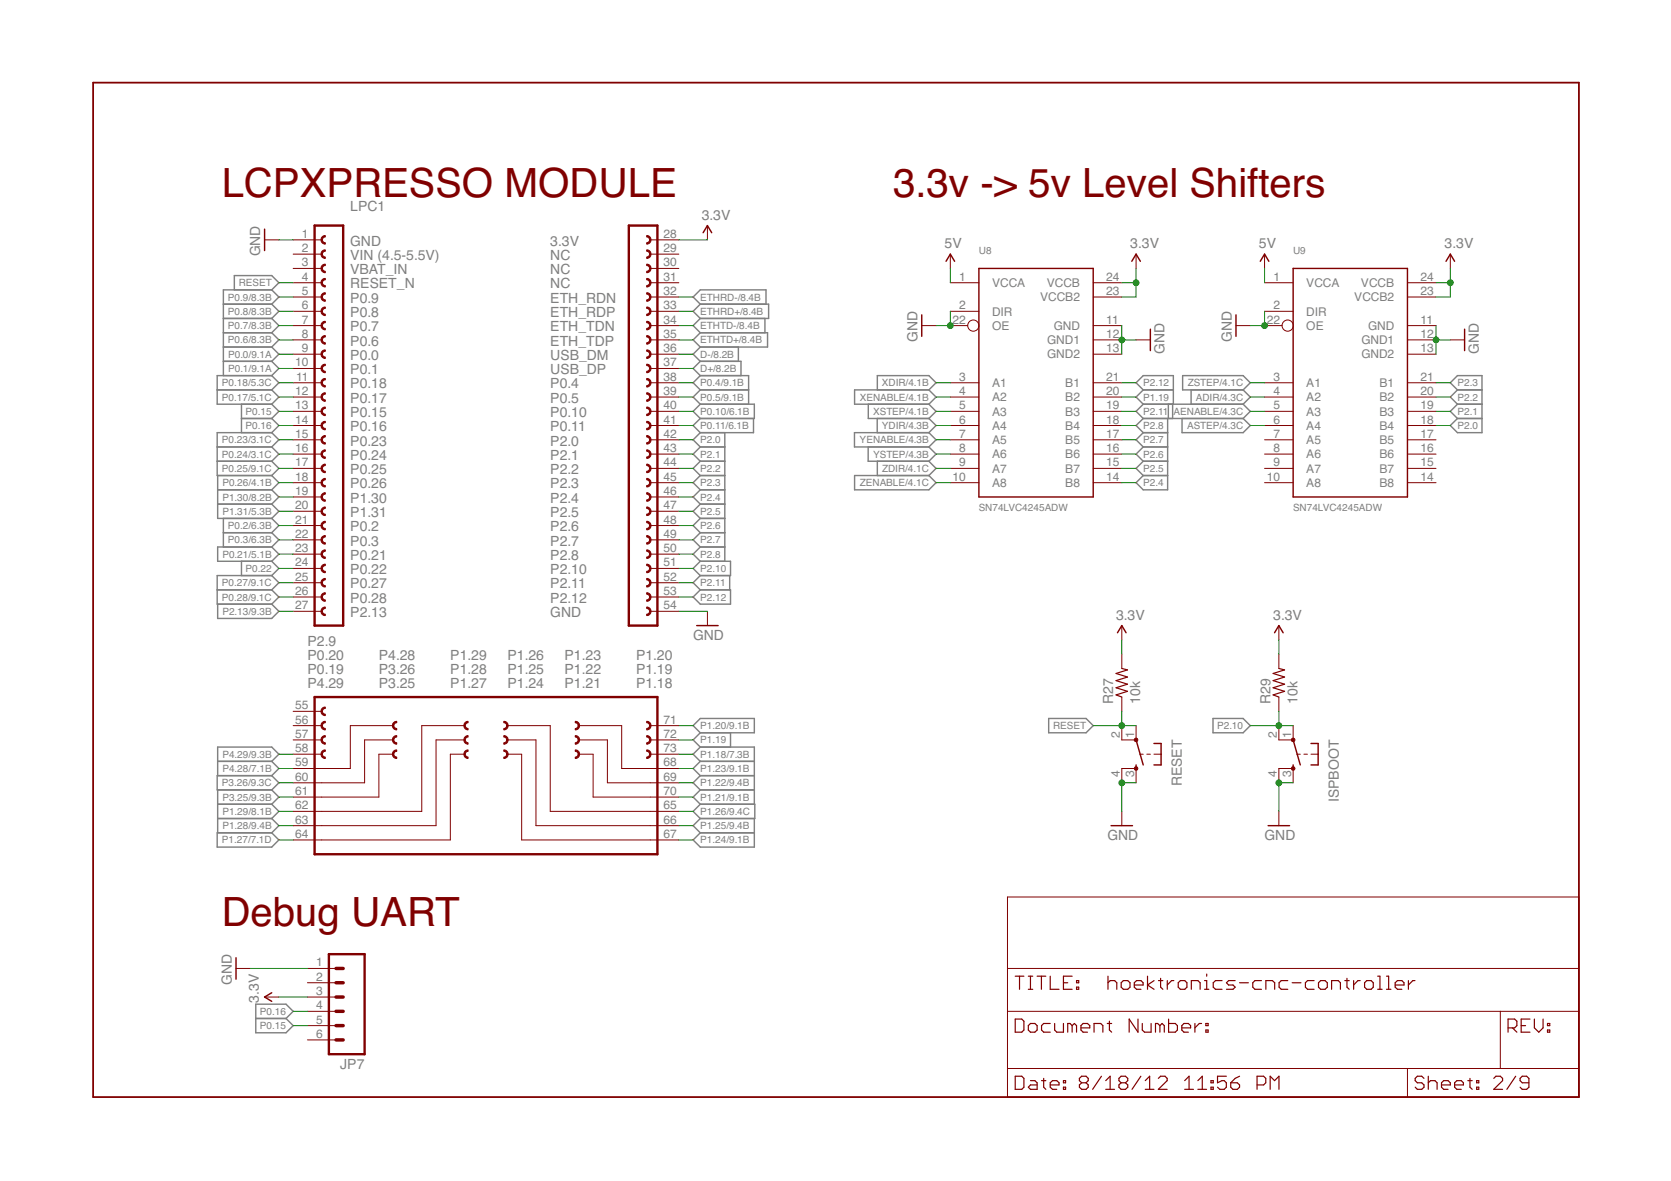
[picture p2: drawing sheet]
<svg xmlns="http://www.w3.org/2000/svg" width="297mm" height="210mm" viewBox="0 0 297 210" stroke-linecap="round" stroke-linejoin="round" font-family="sans-serif">
<defs><g id="words">
<g font-size="7.2" fill="#800000">
<text x="39.4" y="35">LCPXPRESSO MODULE</text>
<text x="158.8" y="35">3.3v -&gt; 5v Level Shifters</text>
<text x="39.4" y="164.5">Debug UART</text>
</g>
<g font-size="2.5" fill="#808080">
<text x="62.3" y="37.5">LPC1</text>
<text x="124.7" y="39.1">3.3V</text>
<text x="46.3" y="45.6" transform="rotate(-90 46.3 45.6)">GND</text>
<text x="62.3" y="46.2">VIN (4.5-5.5V)</text>
<text x="62.3" y="43.6">GND</text>
<text x="97.8" y="46.2">NC</text>
<text x="97.8" y="43.6">3.3V</text>
<text x="167.9" y="44.2">5V</text>
<text x="200.9" y="44.2">3.3V</text>
<text x="223.8" y="44.2">5V</text>
<text x="256.8" y="44.2">3.3V</text>
<text x="62.3" y="48.7">VBAT_IN</text>
<text x="62.3" y="51.3">RESET_N</text>
<text x="62.3" y="53.8">P0.9</text>
<text x="97.8" y="48.7">NC</text>
<text x="97.8" y="51.3">NC</text>
<text x="97.8" y="53.8">ETH_RDN</text>
<text x="62.3" y="56.3">P0.8</text>
<text x="62.3" y="58.9">P0.7</text>
<text x="97.8" y="56.3">ETH_RDP</text>
<text x="97.8" y="58.9">ETH_TDN</text>
<text x="62.3" y="61.4">P0.6</text>
<text x="62.3" y="64">P0.0</text>
<text x="97.8" y="61.4">ETH_TDP</text>
<text x="97.8" y="64">USB_DM</text>
<text x="163.1" y="60.8" transform="rotate(-90 163.1 60.8)">GND</text>
<text x="207" y="62.9" transform="rotate(-90 207 62.9)">GND</text>
<text x="219" y="60.8" transform="rotate(-90 219 60.8)">GND</text>
<text x="262.9" y="62.9" transform="rotate(-90 262.9 62.9)">GND</text>
<text x="62.3" y="69">P0.18</text>
<text x="62.3" y="71.6">P0.17</text>
<text x="62.3" y="66.5">P0.1</text>
<text x="97.8" y="66.5">USB_DP</text>
<text x="97.8" y="71.6">P0.5</text>
<text x="97.8" y="69">P0.4</text>
<text x="62.3" y="74.1">P0.15</text>
<text x="62.3" y="76.7">P0.16</text>
<text x="97.8" y="74.1">P0.10</text>
<text x="97.8" y="76.7">P0.11</text>
<text x="62.3" y="79.2">P0.23</text>
<text x="62.3" y="81.7">P0.24</text>
<text x="97.8" y="79.2">P2.0</text>
<text x="97.8" y="81.7">P2.1</text>
<text x="62.3" y="84.3">P0.25</text>
<text x="62.3" y="86.8">P0.26</text>
<text x="62.3" y="89.4">P1.30</text>
<text x="97.8" y="84.3">P2.2</text>
<text x="97.8" y="86.8">P2.3</text>
<text x="97.8" y="89.4">P2.4</text>
<text x="62.3" y="91.9">P1.31</text>
<text x="62.3" y="94.4">P0.2</text>
<text x="97.8" y="91.9">P2.5</text>
<text x="97.8" y="94.4">P2.6</text>
<text x="62.3" y="97">P0.3</text>
<text x="62.3" y="99.5">P0.21</text>
<text x="97.8" y="97">P2.7</text>
<text x="97.8" y="99.5">P2.8</text>
<text x="62.3" y="102">P0.22</text>
<text x="62.3" y="104.6">P0.27</text>
<text x="62.3" y="107.1">P0.28</text>
<text x="97.8" y="102">P2.10</text>
<text x="97.8" y="104.6">P2.11</text>
<text x="97.8" y="107.1">P2.12</text>
<text x="62.3" y="109.7">P2.13</text>
<text x="97.8" y="109.7">GND</text>
<text x="123.2" y="113.7">GND</text>
<text x="198.4" y="110.2">3.3V</text>
<text x="226.3" y="110.2">3.3V</text>
<text x="54.6" y="114.7">P2.9</text>
<text x="54.6" y="117.3">P0.20</text>
<text x="54.6" y="119.8">P0.19</text>
<text x="67.3" y="117.3">P4.28</text>
<text x="67.3" y="119.8">P3.26</text>
<text x="80" y="117.3">P1.29</text>
<text x="80" y="119.8">P1.28</text>
<text x="90.2" y="117.3">P1.26</text>
<text x="90.2" y="119.8">P1.25</text>
<text x="100.4" y="119.8">P1.22</text>
<text x="100.4" y="117.3">P1.23</text>
<text x="113.1" y="119.8">P1.19</text>
<text x="113.1" y="117.3">P1.20</text>
<text x="54.6" y="122.4">P4.29</text>
<text x="67.3" y="122.4">P3.25</text>
<text x="80" y="122.4">P1.27</text>
<text x="90.2" y="122.4">P1.24</text>
<text x="100.4" y="122.4">P1.21</text>
<text x="113.1" y="122.4">P1.18</text>
<text x="197.9" y="125.2" transform="rotate(-90 197.9 125.2)">R27</text>
<text x="202.7" y="125.2" transform="rotate(-90 202.7 125.2)">10k</text>
<text x="225.8" y="125.2" transform="rotate(-90 225.8 125.2)">R29</text>
<text x="230.6" y="125.2" transform="rotate(-90 230.6 125.2)">10k</text>
<text x="210.1" y="139.8" transform="rotate(-90 210.1 139.8)">RESET</text>
<text x="238" y="142.6" transform="rotate(-90 238 142.6)">ISPBOOT</text>
<text x="196.9" y="149.3">GND</text>
<text x="224.8" y="149.3">GND</text>
<text x="41.2" y="175.1" transform="rotate(-90 41.2 175.1)">GND</text>
<text x="46" y="178.2" transform="rotate(-90 46 178.2)">3.3V</text>
<text x="60.5" y="189.9">JP7</text>
</g>
<g font-size="2.1" fill="#808080">
<text x="53.7" y="47.4">3</text>
<text x="53.7" y="44.8">2</text>
<text x="53.7" y="42.3">1</text>
<text x="117.9" y="47.4">30</text>
<text x="117.9" y="44.8">29</text>
<text x="117.9" y="42.3">28</text>
<text x="53.7" y="52.4">5</text>
<text x="53.7" y="49.9">4</text>
<text x="117.9" y="52.4">32</text>
<text x="117.9" y="49.9">31</text>
<text x="170.5" y="49.9">1</text>
<text x="176.3" y="51">VCCA</text>
<text x="184.9" y="53.5">VCCB2</text>
<text x="186.1" y="51">VCCB</text>
<text x="196.7" y="49.9">24</text>
<text x="196.7" y="52.4">23</text>
<text x="226.4" y="49.9">1</text>
<text x="232.2" y="51">VCCA</text>
<text x="240.7" y="53.5">VCCB2</text>
<text x="241.9" y="51">VCCB</text>
<text x="252.5" y="49.9">24</text>
<text x="252.5" y="52.4">23</text>
<text x="53.7" y="57.5">7</text>
<text x="53.7" y="55">6</text>
<text x="117.9" y="57.5">34</text>
<text x="117.9" y="55">33</text>
<text x="169.3" y="57.5">22</text>
<text x="170.5" y="55">2</text>
<text x="176.3" y="56.1">DIR</text>
<text x="176.3" y="58.6">OE</text>
<text x="187.3" y="58.6">GND</text>
<text x="196.7" y="57.5">11</text>
<text x="225.2" y="57.5">22</text>
<text x="226.4" y="55">2</text>
<text x="232.2" y="56.1">DIR</text>
<text x="232.2" y="58.6">OE</text>
<text x="243.2" y="58.6">GND</text>
<text x="252.5" y="57.5">11</text>
<text x="52.5" y="65.1">10</text>
<text x="53.7" y="62.6">9</text>
<text x="53.7" y="60">8</text>
<text x="117.9" y="65.1">37</text>
<text x="117.9" y="62.6">36</text>
<text x="117.9" y="60">35</text>
<text x="186.1" y="61.2">GND1</text>
<text x="186.1" y="63.7">GND2</text>
<text x="196.7" y="60">12</text>
<text x="196.7" y="62.6">13</text>
<text x="242" y="61.2">GND1</text>
<text x="242" y="63.7">GND2</text>
<text x="252.5" y="60">12</text>
<text x="252.5" y="62.6">13</text>
<text x="52.5" y="70.2">12</text>
<text x="52.6" y="67.7">11</text>
<text x="117.9" y="70.2">39</text>
<text x="117.9" y="67.7">38</text>
<text x="170.5" y="67.7">3</text>
<text x="170.5" y="70.2">4</text>
<text x="176.3" y="68.8">A1</text>
<text x="176.3" y="71.3">A2</text>
<text x="189.4" y="68.8">B1</text>
<text x="189.4" y="71.3">B2</text>
<text x="196.7" y="67.7">21</text>
<text x="196.7" y="70.2">20</text>
<text x="226.4" y="67.7">3</text>
<text x="226.4" y="70.2">4</text>
<text x="232.2" y="68.8">A1</text>
<text x="232.2" y="71.3">A2</text>
<text x="245.2" y="68.8">B1</text>
<text x="245.2" y="71.3">B2</text>
<text x="252.5" y="67.7">21</text>
<text x="252.5" y="70.2">20</text>
<text x="52.5" y="77.8">15</text>
<text x="52.5" y="75.3">14</text>
<text x="52.5" y="72.7">13</text>
<text x="117.9" y="77.8">42</text>
<text x="117.9" y="75.3">41</text>
<text x="117.9" y="72.7">40</text>
<text x="170.5" y="72.7">5</text>
<text x="170.5" y="75.3">6</text>
<text x="170.5" y="77.8">7</text>
<text x="176.3" y="73.9">A3</text>
<text x="176.3" y="76.4">A4</text>
<text x="189.4" y="73.9">B3</text>
<text x="189.4" y="76.4">B4</text>
<text x="196.7" y="72.7">19</text>
<text x="196.7" y="75.3">18</text>
<text x="196.7" y="77.8">17</text>
<text x="226.4" y="72.7">5</text>
<text x="226.4" y="75.3">6</text>
<text x="226.4" y="77.8">7</text>
<text x="232.2" y="73.9">A3</text>
<text x="232.2" y="76.4">A4</text>
<text x="245.2" y="73.9">B3</text>
<text x="245.2" y="76.4">B4</text>
<text x="252.5" y="72.7">19</text>
<text x="252.5" y="75.3">18</text>
<text x="252.5" y="77.8">17</text>
<text x="52.5" y="82.9">17</text>
<text x="52.5" y="80.4">16</text>
<text x="117.9" y="82.9">44</text>
<text x="117.9" y="80.4">43</text>
<text x="170.5" y="80.4">8</text>
<text x="170.5" y="82.9">9</text>
<text x="176.3" y="78.9">A5</text>
<text x="176.3" y="81.5">A6</text>
<text x="189.4" y="78.9">B5</text>
<text x="189.4" y="81.5">B6</text>
<text x="196.7" y="80.4">16</text>
<text x="196.7" y="82.9">15</text>
<text x="226.4" y="80.4">8</text>
<text x="226.4" y="82.9">9</text>
<text x="232.2" y="78.9">A5</text>
<text x="232.2" y="81.5">A6</text>
<text x="245.2" y="78.9">B5</text>
<text x="245.2" y="81.5">B6</text>
<text x="252.5" y="80.4">16</text>
<text x="252.5" y="82.9">15</text>
<text x="52.5" y="88">19</text>
<text x="52.5" y="85.4">18</text>
<text x="117.9" y="88">46</text>
<text x="117.9" y="85.4">45</text>
<text x="169.3" y="85.4">10</text>
<text x="176.3" y="84">A7</text>
<text x="176.3" y="86.6">A8</text>
<text x="189.4" y="84">B7</text>
<text x="189.4" y="86.6">B8</text>
<text x="196.7" y="85.4">14</text>
<text x="225.2" y="85.4">10</text>
<text x="232.2" y="84">A7</text>
<text x="232.2" y="86.6">A8</text>
<text x="245.2" y="84">B7</text>
<text x="245.2" y="86.6">B8</text>
<text x="252.5" y="85.4">14</text>
<text x="52.5" y="90.5">20</text>
<text x="52.5" y="93.1">21</text>
<text x="52.5" y="95.6">22</text>
<text x="117.9" y="90.5">47</text>
<text x="117.9" y="93.1">48</text>
<text x="117.9" y="95.6">49</text>
<text x="52.5" y="98.1">23</text>
<text x="52.5" y="100.7">24</text>
<text x="117.9" y="98.1">50</text>
<text x="117.9" y="100.7">51</text>
<text x="52.5" y="103.2">25</text>
<text x="52.5" y="105.8">26</text>
<text x="117.9" y="103.2">52</text>
<text x="117.9" y="105.8">53</text>
<text x="52.5" y="108.3">27</text>
<text x="117.9" y="108.3">54</text>
<text x="52.5" y="131.1">57</text>
<text x="52.5" y="128.6">56</text>
<text x="52.5" y="126.1">55</text>
<text x="117.9" y="131.1">72</text>
<text x="117.9" y="128.6">71</text>
<text x="199" y="131.1" transform="rotate(-90 199 131.1)">2</text>
<text x="201.6" y="131.1" transform="rotate(-90 201.6 131.1)">1</text>
<text x="227" y="131.1" transform="rotate(-90 227 131.1)">2</text>
<text x="229.5" y="131.1" transform="rotate(-90 229.5 131.1)">1</text>
<text x="52.5" y="136.2">59</text>
<text x="52.5" y="133.7">58</text>
<text x="117.9" y="136.2">68</text>
<text x="117.9" y="133.7">73</text>
<text x="52.5" y="143.8">62</text>
<text x="52.5" y="141.3">61</text>
<text x="52.5" y="138.8">60</text>
<text x="117.9" y="143.8">65</text>
<text x="117.9" y="138.8">69</text>
<text x="117.9" y="141.3">70</text>
<text x="199" y="138.1" transform="rotate(-90 199 138.1)">4</text>
<text x="201.6" y="138.1" transform="rotate(-90 201.6 138.1)">3</text>
<text x="227" y="138.1" transform="rotate(-90 227 138.1)">4</text>
<text x="229.5" y="138.1" transform="rotate(-90 229.5 138.1)">3</text>
<text x="52.5" y="148.9">64</text>
<text x="52.5" y="146.4">63</text>
<text x="117.9" y="146.4">66</text>
<text x="117.9" y="148.9">67</text>
<text x="56.2" y="171.8">1</text>
<text x="56.2" y="174.3">2</text>
<text x="56.2" y="176.9">3</text>
<text x="56.2" y="179.4">4</text>
<text x="56.2" y="181.9">5</text>
<text x="56.2" y="184.5">6</text>
</g>
<g font-size="1.8" fill="#808080">
<text x="174" y="45.2">U8</text>
<text x="229.9" y="45.2">U9</text>
<text x="40.5" y="53.4">P0.9/8.3B</text>
<text x="42.5" y="50.9">RESET</text>
<text x="124.5" y="53.4">ETHRD-/8.4B</text>
<text x="40.5" y="56">P0.8/8.3B</text>
<text x="40.5" y="58.5">P0.7/8.3B</text>
<text x="124.5" y="58.5">ETHTD-/8.4B</text>
<text x="124.5" y="56">ETHRD+/8.4B</text>
<text x="40.5" y="61">P0.6/8.3B</text>
<text x="40.6" y="63.6">P0.0/9.1A</text>
<text x="124.5" y="61">ETHTD+/8.4B</text>
<text x="124.5" y="63.6">D-/8.2B</text>
<text x="39.4" y="68.7">P0.18/5.3C</text>
<text x="39.4" y="71.2">P0.17/5.1C</text>
<text x="40.6" y="66.1">P0.1/9.1A</text>
<text x="124.5" y="66.1">D+/8.2B</text>
<text x="124.5" y="68.7">P0.4/9.1B</text>
<text x="124.5" y="71.2">P0.5/9.1B</text>
<text x="152.8" y="71.2">XENABLE/4.1B</text>
<text x="156.8" y="68.7">XDIR/4.1B</text>
<text x="203.2" y="68.7">P2.12</text>
<text x="203.2" y="71.2">P1.19</text>
<text x="211.1" y="68.7">ZSTEP/4.1C</text>
<text x="212.6" y="71.2">ADIR/4.3C</text>
<text x="259.1" y="71.2">P2.2</text>
<text x="259.1" y="68.7">P2.3</text>
<text x="43.7" y="73.7">P0.15</text>
<text x="43.7" y="76.3">P0.16</text>
<text x="124.5" y="73.7">P0.10/6.1B</text>
<text x="124.5" y="76.3">P0.11/6.1B</text>
<text x="155.2" y="73.7">XSTEP/4.1B</text>
<text x="156.8" y="76.3">YDIR/4.3B</text>
<text x="203.2" y="76.3">P2.8</text>
<text x="203.2" y="73.7">P2.11</text>
<text x="208.6" y="73.7">AENABLE/4.3C</text>
<text x="211" y="76.3">ASTEP/4.3C</text>
<text x="259.1" y="76.3">P2.0</text>
<text x="259.1" y="73.7">P2.1</text>
<text x="39.4" y="78.8">P0.23/3.1C</text>
<text x="39.4" y="81.4">P0.24/3.1C</text>
<text x="39.4" y="83.9">P0.25/9.1C</text>
<text x="124.5" y="78.8">P2.0</text>
<text x="124.5" y="81.4">P2.1</text>
<text x="124.5" y="83.9">P2.2</text>
<text x="152.8" y="78.8">YENABLE/4.3B</text>
<text x="155.2" y="81.4">YSTEP/4.3B</text>
<text x="156.8" y="83.9">ZDIR/4.1C</text>
<text x="203.2" y="83.9">P2.5</text>
<text x="203.2" y="81.4">P2.6</text>
<text x="203.2" y="78.8">P2.7</text>
<text x="39.5" y="86.4">P0.26/4.1B</text>
<text x="39.5" y="89">P1.30/8.2B</text>
<text x="124.5" y="86.4">P2.3</text>
<text x="124.5" y="89">P2.4</text>
<text x="152.8" y="86.4">ZENABLE/4.1C</text>
<text x="203.2" y="86.4">P2.4</text>
<text x="39.5" y="91.5">P1.31/5.3B</text>
<text x="40.5" y="94">P0.2/6.3B</text>
<text x="124.5" y="91.5">P2.5</text>
<text x="124.5" y="94">P2.6</text>
<text x="174" y="90.9">SN74LVC4245ADW</text>
<text x="229.9" y="90.9">SN74LVC4245ADW</text>
<text x="39.5" y="99.1">P0.21/5.1B</text>
<text x="40.5" y="96.6">P0.3/6.3B</text>
<text x="43.7" y="101.7">P0.22</text>
<text x="124.5" y="96.6">P2.7</text>
<text x="124.5" y="99.1">P2.8</text>
<text x="124.5" y="101.7">P2.10</text>
<text x="39.4" y="104.2">P0.27/9.1C</text>
<text x="39.4" y="106.7">P0.28/9.1C</text>
<text x="124.5" y="104.2">P2.11</text>
<text x="124.5" y="106.7">P2.12</text>
<text x="39.5" y="109.3">P2.13/9.3B</text>
<text x="124.5" y="129.6">P1.20/9.1B</text>
<text x="187.2" y="129.6">RESET</text>
<text x="216.4" y="129.6">P2.10</text>
<text x="39.5" y="134.7">P4.29/9.3B</text>
<text x="39.5" y="137.2">P4.28/7.1B</text>
<text x="124.5" y="132.1">P1.19</text>
<text x="124.5" y="134.7">P1.18/7.3B</text>
<text x="124.5" y="137.2">P1.23/9.1B</text>
<text x="39.4" y="139.8">P3.26/9.3C</text>
<text x="39.5" y="142.3">P3.25/9.3B</text>
<text x="124.5" y="139.8">P1.22/9.4B</text>
<text x="124.5" y="142.3">P1.21/9.1B</text>
<text x="39.4" y="149.9">P1.27/7.1D</text>
<text x="39.5" y="144.8">P1.29/8.1B</text>
<text x="39.5" y="147.4">P1.28/9.4B</text>
<text x="124.5" y="144.8">P1.26/9.4C</text>
<text x="124.5" y="147.4">P1.25/9.4B</text>
<text x="124.5" y="149.9">P1.24/9.1B</text>
<text x="46.2" y="182.9">P0.15</text>
<text x="46.2" y="180.4">P0.16</text>
</g>
</g></defs>
<g fill="#808080" stroke="#808080" stroke-width=".25">
<path d="M123.2 60.4l1.3-1.3z"/>
<path d="M124.5 59.1h11.9z"/>
<path d="M123.2 60.4l1.3 1.3z"/>
<path d="M124.5 61.7h11.9z"/>
<path d="M136.4 59.1v2.6z"/>
<path d="M123.2 57.9l1.3-1.3z"/>
<path d="M124.5 56.6h11.5z"/>
<path d="M123.2 57.9l1.3 1.2z"/>
<path d="M124.5 59.1h11.5z"/>
<path d="M136 56.6v2.5z"/>
<path d="M123.2 55.3l1.3-1.2z"/>
<path d="M124.5 54.1h12.1z"/>
<path d="M123.2 55.3l1.3 1.3z"/>
<path d="M124.5 56.6h12.1z"/>
<path d="M136.6 54.1v2.5z"/>
<path d="M123.2 52.8l1.3-1.3z"/>
<path d="M124.5 51.5h11.7z"/>
<path d="M123.2 52.8l1.3 1.3z"/>
<path d="M124.5 54.1h11.7z"/>
<path d="M136.2 51.5v2.6z"/>
<path d="M123.2 65.5l1.3-1.3z"/>
<path d="M124.5 64.2h7.2z"/>
<path d="M123.2 65.5l1.3 1.3z"/>
<path d="M124.5 66.8h7.2z"/>
<path d="M131.7 64.2v2.6z"/>
<path d="M123.2 62.9l1.3-1.2z"/>
<path d="M124.5 61.7h6.8z"/>
<path d="M123.2 62.9l1.3 1.3z"/>
<path d="M124.5 64.2h6.8z"/>
<path d="M131.3 61.7v2.5z"/>
<path d="M49.6 50.2l-1.3 1.3z"/>
<path d="M41.7 51.5h6.6z"/>
<path d="M48.3 49l1.3 1.2z"/>
<path d="M41.7 49h6.6z"/>
<path d="M41.7 49v2.5z"/>
<path d="M194.3 129l-1.2 1.2z"/>
<path d="M186.4 130.2h6.7z"/>
<path d="M193.1 127.7l1.2 1.3z"/>
<path d="M186.4 127.7h6.7z"/>
<path d="M186.4 127.7v2.5z"/>
<path d="M49.6 52.8l-1.3 1.3z"/>
<path d="M39.7 54.1h8.6z"/>
<path d="M48.3 51.5l1.3 1.3z"/>
<path d="M39.7 51.5h8.6z"/>
<path d="M39.7 51.5v2.6z"/>
<path d="M49.6 55.3l-1.3 1.3z"/>
<path d="M39.7 56.6h8.6z"/>
<path d="M48.3 54.1l1.3 1.2z"/>
<path d="M39.7 54.1v2.5z"/>
<path d="M49.6 57.9l-1.3 1.2z"/>
<path d="M39.7 59.1h8.6z"/>
<path d="M48.3 56.6l1.3 1.3z"/>
<path d="M39.7 56.6v2.5z"/>
<path d="M49.6 60.4l-1.3 1.3z"/>
<path d="M39.7 61.7h8.6z"/>
<path d="M48.3 59.1l1.3 1.3z"/>
<path d="M39.7 59.1v2.6z"/>
<path d="M49.6 62.9l-1.3 1.3z"/>
<path d="M39.7 64.2h8.6z"/>
<path d="M48.3 61.7l1.3 1.2z"/>
<path d="M39.7 61.7v2.5z"/>
<path d="M49.6 65.5l-1.3 1.3z"/>
<path d="M39.7 66.8h8.6z"/>
<path d="M48.3 64.2l1.3 1.3z"/>
<path d="M39.7 64.2v2.6z"/>
<path d="M49.6 68l-1.3 1.3z"/>
<path d="M38.6 69.3h9.7z"/>
<path d="M48.3 66.8l1.3 1.2z"/>
<path d="M38.6 66.8h9.7z"/>
<path d="M38.6 66.8v2.5z"/>
<path d="M49.6 70.6l-1.3 1.2z"/>
<path d="M38.6 71.8h9.7z"/>
<path d="M48.3 69.3l1.3 1.3z"/>
<path d="M38.6 69.3v2.5z"/>
<path d="M49.6 73.1l-1.3 1.3z"/>
<path d="M42.9 74.4h5.4z"/>
<path d="M48.3 71.8l1.3 1.3z"/>
<path d="M42.9 71.8h5.4z"/>
<path d="M42.9 71.8v2.6z"/>
<path d="M52.1 182.3l-1.3 1.3z"/>
<path d="M45.5 183.6h5.3z"/>
<path d="M50.8 181l1.3 1.3z"/>
<path d="M45.5 181h5.3z"/>
<path d="M45.5 181v2.6z"/>
<path d="M49.6 75.6l-1.3 1.3z"/>
<path d="M42.9 76.9h5.4z"/>
<path d="M48.3 74.4l1.3 1.2z"/>
<path d="M42.9 74.4v2.5z"/>
<path d="M52.1 179.7l-1.3 1.3z"/>
<path d="M50.8 178.5l1.3 1.2z"/>
<path d="M45.5 178.5h5.3z"/>
<path d="M45.5 178.5v2.5z"/>
<path d="M49.6 78.2l-1.3 1.2z"/>
<path d="M38.6 79.4h9.7z"/>
<path d="M48.3 76.9l1.3 1.3z"/>
<path d="M38.6 76.9h9.7z"/>
<path d="M38.6 76.9v2.5z"/>
<path d="M49.6 80.7l-1.3 1.3z"/>
<path d="M38.6 82h9.7z"/>
<path d="M48.3 79.4l1.3 1.3z"/>
<path d="M38.6 79.4v2.6z"/>
<path d="M49.6 83.2l-1.3 1.3z"/>
<path d="M38.6 84.5h9.7z"/>
<path d="M48.3 82l1.3 1.2z"/>
<path d="M38.6 82v2.5z"/>
<path d="M49.6 85.8l-1.3 1.3z"/>
<path d="M38.7 87.1h9.6z"/>
<path d="M48.3 84.5l1.3 1.3z"/>
<path d="M38.7 84.5h9.6z"/>
<path d="M38.7 84.5v2.6z"/>
<path d="M49.6 88.3l-1.3 1.3z"/>
<path d="M38.7 89.6h9.6z"/>
<path d="M48.3 87.1l1.3 1.2z"/>
<path d="M38.7 87.1v2.5z"/>
<path d="M49.6 90.9l-1.3 1.2z"/>
<path d="M38.7 92.1h9.6z"/>
<path d="M48.3 89.6l1.3 1.3z"/>
<path d="M38.7 89.6v2.5z"/>
<path d="M49.6 93.4l-1.3 1.3z"/>
<path d="M39.7 94.7h8.6z"/>
<path d="M48.3 92.1l1.3 1.3z"/>
<path d="M39.7 92.1h8.6z"/>
<path d="M39.7 92.1v2.6z"/>
<path d="M49.6 95.9l-1.3 1.3z"/>
<path d="M39.7 97.2h8.6z"/>
<path d="M48.3 94.7l1.3 1.2z"/>
<path d="M39.7 94.7v2.5z"/>
<path d="M49.6 98.5l-1.3 1.3z"/>
<path d="M38.7 99.8h9.6z"/>
<path d="M48.3 97.2l1.3 1.3z"/>
<path d="M38.7 97.2h9.6z"/>
<path d="M38.7 97.2v2.6z"/>
<path d="M49.6 101l-1.3 1.3z"/>
<path d="M42.9 102.3h5.4z"/>
<path d="M48.3 99.8l1.3 1.2z"/>
<path d="M42.9 99.8h5.4z"/>
<path d="M42.9 99.8v2.5z"/>
<path d="M49.6 103.6l-1.3 1.2z"/>
<path d="M38.6 104.8h9.7z"/>
<path d="M48.3 102.3l1.3 1.3z"/>
<path d="M38.6 102.3h9.7z"/>
<path d="M38.6 102.3v2.5z"/>
<path d="M49.6 106.1l-1.3 1.3z"/>
<path d="M38.6 107.4h9.7z"/>
<path d="M48.3 104.8l1.3 1.3z"/>
<path d="M38.6 104.8v2.6z"/>
<path d="M49.6 108.6l-1.3 1.3z"/>
<path d="M38.7 109.9h9.6z"/>
<path d="M48.3 107.4l1.3 1.2z"/>
<path d="M38.7 107.4h9.6z"/>
<path d="M38.7 107.4v2.5z"/>
<path d="M123.2 68l1.3-1.2z"/>
<path d="M124.5 66.8h8.6z"/>
<path d="M123.2 68l1.3 1.3z"/>
<path d="M124.5 69.3h8.6z"/>
<path d="M133.1 66.8v2.5z"/>
<path d="M123.2 70.6l1.3-1.3z"/>
<path d="M123.2 70.6l1.3 1.2z"/>
<path d="M124.5 71.8h8.6z"/>
<path d="M133.1 69.3v2.5z"/>
<path d="M123.2 73.1l1.3-1.3z"/>
<path d="M124.5 71.8h9.6z"/>
<path d="M123.2 73.1l1.3 1.3z"/>
<path d="M124.5 74.4h9.6z"/>
<path d="M134.1 71.8v2.6z"/>
<path d="M123.2 75.6l1.3-1.2z"/>
<path d="M124.5 74.4h9.4z"/>
<path d="M123.2 75.6l1.3 1.3z"/>
<path d="M124.5 76.9h9.4z"/>
<path d="M133.9 74.4v2.5z"/>
<path d="M123.2 78.2l1.3-1.3z"/>
<path d="M124.5 76.9h4.3z"/>
<path d="M123.2 78.2l1.3 1.2z"/>
<path d="M124.5 79.4h4.3z"/>
<path d="M128.8 76.9v2.5z"/>
<path d="M257.8 75.6l1.3-1.2z"/>
<path d="M259.1 74.4h4.3z"/>
<path d="M257.8 75.6l1.3 1.3z"/>
<path d="M259.1 76.9h4.3z"/>
<path d="M263.4 74.4v2.5z"/>
<path d="M123.2 80.7l1.3-1.3z"/>
<path d="M123.2 80.7l1.3 1.3z"/>
<path d="M124.5 82h4.3z"/>
<path d="M128.8 79.4v2.6z"/>
<path d="M257.8 73.1l1.3-1.3z"/>
<path d="M259.1 71.8h4.3z"/>
<path d="M257.8 73.1l1.3 1.3z"/>
<path d="M263.4 71.8v2.6z"/>
<path d="M123.2 83.2l1.3-1.2z"/>
<path d="M123.2 83.2l1.3 1.3z"/>
<path d="M124.5 84.5h4.3z"/>
<path d="M128.8 82v2.5z"/>
<path d="M257.8 70.6l1.3-1.3z"/>
<path d="M259.1 69.3h4.3z"/>
<path d="M257.8 70.6l1.3 1.2z"/>
<path d="M263.4 69.3v2.5z"/>
<path d="M123.2 85.8l1.3-1.3z"/>
<path d="M123.2 85.8l1.3 1.3z"/>
<path d="M124.5 87.1h4.3z"/>
<path d="M128.8 84.5v2.6z"/>
<path d="M257.8 68l1.3-1.2z"/>
<path d="M259.1 66.8h4.3z"/>
<path d="M257.8 68l1.3 1.3z"/>
<path d="M263.4 66.8v2.5z"/>
<path d="M123.2 88.3l1.3-1.2z"/>
<path d="M123.2 88.3l1.3 1.3z"/>
<path d="M124.5 89.6h4.3z"/>
<path d="M128.8 87.1v2.5z"/>
<path d="M202 85.8l1.2-1.3z"/>
<path d="M203.2 84.5h4.4z"/>
<path d="M202 85.8l1.2 1.3z"/>
<path d="M203.2 87.1h4.4z"/>
<path d="M207.6 84.5v2.6z"/>
<path d="M123.2 90.9l1.3-1.3z"/>
<path d="M123.2 90.9l1.3 1.2z"/>
<path d="M124.5 92.1h4.3z"/>
<path d="M128.8 89.6v2.5z"/>
<path d="M202 83.2l1.2-1.2z"/>
<path d="M203.2 82h4.4z"/>
<path d="M202 83.2l1.2 1.3z"/>
<path d="M207.6 82v2.5z"/>
<path d="M123.2 93.4l1.3-1.3z"/>
<path d="M123.2 93.4l1.3 1.3z"/>
<path d="M124.5 94.7h4.3z"/>
<path d="M128.8 92.1v2.6z"/>
<path d="M202 80.7l1.2-1.3z"/>
<path d="M203.2 79.4h4.4z"/>
<path d="M202 80.7l1.2 1.3z"/>
<path d="M207.6 79.4v2.6z"/>
<path d="M123.2 95.9l1.3-1.2z"/>
<path d="M123.2 95.9l1.3 1.3z"/>
<path d="M124.5 97.2h4.3z"/>
<path d="M128.8 94.7v2.5z"/>
<path d="M202 78.2l1.2-1.3z"/>
<path d="M203.2 76.9h4.4z"/>
<path d="M202 78.2l1.2 1.2z"/>
<path d="M207.6 76.9v2.5z"/>
<path d="M123.2 98.5l1.3-1.3z"/>
<path d="M123.2 98.5l1.3 1.3z"/>
<path d="M124.5 99.8h4.3z"/>
<path d="M128.8 97.2v2.6z"/>
<path d="M202 75.6l1.2-1.2z"/>
<path d="M203.2 74.4h4.4z"/>
<path d="M202 75.6l1.2 1.3z"/>
<path d="M207.6 74.4v2.5z"/>
<path d="M123.2 101l1.3-1.2z"/>
<path d="M124.5 99.8h5.4z"/>
<path d="M123.2 101l1.3 1.3z"/>
<path d="M124.5 102.3h5.4z"/>
<path d="M129.9 99.8v2.5z"/>
<path d="M222.2 129l-1.2 1.2z"/>
<path d="M215.6 130.2h5.4z"/>
<path d="M221 127.7l1.2 1.3z"/>
<path d="M215.6 127.7h5.4z"/>
<path d="M215.6 127.7v2.5z"/>
<path d="M123.2 103.6l1.3-1.3z"/>
<path d="M124.5 102.3h5.2z"/>
<path d="M123.2 103.6l1.3 1.2z"/>
<path d="M124.5 104.8h5.2z"/>
<path d="M129.7 102.3v2.5z"/>
<path d="M202 73.1l1.2-1.3z"/>
<path d="M203.2 71.8h5.2z"/>
<path d="M202 73.1l1.2 1.3z"/>
<path d="M203.2 74.4h5.2z"/>
<path d="M208.4 71.8v2.6z"/>
<path d="M123.2 106.1l1.3-1.3z"/>
<path d="M124.5 104.8h5.4z"/>
<path d="M123.2 106.1l1.3 1.3z"/>
<path d="M124.5 107.4h5.4z"/>
<path d="M129.9 104.8v2.6z"/>
<path d="M202 68l1.2-1.2z"/>
<path d="M203.2 66.8h5.4z"/>
<path d="M202 68l1.2 1.3z"/>
<path d="M203.2 69.3h5.4z"/>
<path d="M208.6 66.8v2.5z"/>
<path d="M49.6 134l-1.3 1.3z"/>
<path d="M38.7 135.3h9.6z"/>
<path d="M48.3 132.8l1.3 1.2z"/>
<path d="M38.7 132.8h9.6z"/>
<path d="M38.7 132.8v2.5z"/>
<path d="M49.6 136.6l-1.3 1.3z"/>
<path d="M38.7 137.9h9.6z"/>
<path d="M48.3 135.3l1.3 1.3z"/>
<path d="M38.7 135.3v2.6z"/>
<path d="M49.6 139.1l-1.3 1.3z"/>
<path d="M38.6 140.4h9.7z"/>
<path d="M48.3 137.9l1.3 1.2z"/>
<path d="M38.6 137.9h9.7z"/>
<path d="M38.6 137.9v2.5z"/>
<path d="M49.6 141.7l-1.3 1.2z"/>
<path d="M38.7 142.9h9.6z"/>
<path d="M48.3 140.4l1.3 1.3z"/>
<path d="M38.7 140.4h9.6z"/>
<path d="M38.7 140.4v2.5z"/>
<path d="M49.6 144.2l-1.3 1.3z"/>
<path d="M38.7 145.5h9.6z"/>
<path d="M48.3 142.9l1.3 1.3z"/>
<path d="M38.7 142.9v2.6z"/>
<path d="M49.6 146.7l-1.3 1.3z"/>
<path d="M38.7 148h9.6z"/>
<path d="M48.3 145.5l1.3 1.2z"/>
<path d="M38.7 145.5v2.5z"/>
<path d="M49.6 149.3l-1.3 1.3z"/>
<path d="M38.6 150.6h9.7z"/>
<path d="M48.3 148l1.3 1.3z"/>
<path d="M38.6 148h9.7z"/>
<path d="M38.6 148v2.6z"/>
<path d="M123.2 129l1.3-1.3z"/>
<path d="M124.5 127.7h9.6z"/>
<path d="M123.2 129l1.3 1.2z"/>
<path d="M124.5 130.2h9.6z"/>
<path d="M134.1 127.7v2.5z"/>
<path d="M123.2 131.5l1.3-1.3z"/>
<path d="M124.5 130.2h5.4z"/>
<path d="M123.2 131.5l1.3 1.3z"/>
<path d="M124.5 132.8h5.4z"/>
<path d="M129.9 130.2v2.6z"/>
<path d="M202 70.6l1.2-1.3z"/>
<path d="M202 70.6l1.2 1.2z"/>
<path d="M203.2 71.8h5.4z"/>
<path d="M208.6 69.3v2.5z"/>
<path d="M123.2 134l1.3-1.2z"/>
<path d="M124.5 132.8h9.6z"/>
<path d="M123.2 134l1.3 1.3z"/>
<path d="M124.5 135.3h9.6z"/>
<path d="M134.1 132.8v2.5z"/>
<path d="M123.2 136.6l1.3-1.3z"/>
<path d="M123.2 136.6l1.3 1.3z"/>
<path d="M124.5 137.9h9.6z"/>
<path d="M134.1 135.3v2.6z"/>
<path d="M123.2 139.1l1.3-1.2z"/>
<path d="M123.2 139.1l1.3 1.3z"/>
<path d="M124.5 140.4h9.6z"/>
<path d="M134.1 137.9v2.5z"/>
<path d="M123.2 141.7l1.3-1.3z"/>
<path d="M123.2 141.7l1.3 1.2z"/>
<path d="M124.5 142.9h9.6z"/>
<path d="M134.1 140.4v2.5z"/>
<path d="M123.2 144.2l1.3-1.3z"/>
<path d="M124.5 142.9h9.7z"/>
<path d="M123.2 144.2l1.3 1.3z"/>
<path d="M124.5 145.5h9.7z"/>
<path d="M134.2 142.9v2.6z"/>
<path d="M123.2 146.7l1.3-1.2z"/>
<path d="M124.5 145.5h9.6z"/>
<path d="M123.2 146.7l1.3 1.3z"/>
<path d="M124.5 148h9.6z"/>
<path d="M134.1 145.5v2.5z"/>
<path d="M123.2 149.3l1.3-1.3z"/>
<path d="M123.2 149.3l1.3 1.3z"/>
<path d="M124.5 150.6h9.6z"/>
<path d="M134.1 148v2.6z"/>
<path d="M166.4 68l-1.3 1.3z"/>
<path d="M156 69.3h9.1z"/>
<path d="M165.1 66.8l1.3 1.2z"/>
<path d="M156 66.8h9.1z"/>
<path d="M156 66.8v2.5z"/>
<path d="M166.4 70.6l-1.3 1.2z"/>
<path d="M151.9 71.8h13.2z"/>
<path d="M165.1 69.3l1.3 1.3z"/>
<path d="M151.9 69.3h13.2z"/>
<path d="M151.9 69.3v2.5z"/>
<path d="M222.2 70.6l-1.2 1.2z"/>
<path d="M211.7 71.8h9.3z"/>
<path d="M221 69.3l1.2 1.3z"/>
<path d="M211.7 69.3h9.3z"/>
<path d="M211.7 69.3v2.5z"/>
<path d="M222.2 73.1l-1.2 1.3z"/>
<path d="M207.7 74.4h13.3z"/>
<path d="M221 71.8l1.2 1.3z"/>
<path d="M207.7 71.8h13.3z"/>
<path d="M207.7 71.8v2.6z"/>
<path d="M222.2 68l-1.2 1.3z"/>
<path d="M210.2 69.3h10.8z"/>
<path d="M221 66.8l1.2 1.2z"/>
<path d="M210.2 66.8h10.8z"/>
<path d="M210.2 66.8v2.5z"/>
<path d="M166.4 85.8l-1.3 1.3z"/>
<path d="M151.9 87.1h13.2z"/>
<path d="M165.1 84.5l1.3 1.3z"/>
<path d="M151.9 84.5h13.2z"/>
<path d="M151.9 84.5v2.6z"/>
<path d="M166.4 83.2l-1.3 1.3z"/>
<path d="M156 84.5h9.1z"/>
<path d="M165.1 82l1.3 1.2z"/>
<path d="M156 82h9.1z"/>
<path d="M156 82v2.5z"/>
<path d="M222.2 75.6l-1.2 1.3z"/>
<path d="M210.1 76.9h10.9z"/>
<path d="M221 74.4l1.2 1.2z"/>
<path d="M210.1 74.4h10.9z"/>
<path d="M210.1 74.4v2.5z"/>
<path d="M166.4 80.7l-1.3 1.3z"/>
<path d="M154.3 82h10.8z"/>
<path d="M165.1 79.4l1.3 1.3z"/>
<path d="M154.3 79.4h10.8z"/>
<path d="M154.3 79.4v2.6z"/>
<path d="M166.4 75.6l-1.3 1.3z"/>
<path d="M155.9 76.9h9.2z"/>
<path d="M165.1 74.4l1.3 1.2z"/>
<path d="M155.9 74.4h9.2z"/>
<path d="M155.9 74.4v2.5z"/>
<path d="M166.4 78.2l-1.3 1.2z"/>
<path d="M151.9 79.4h13.2z"/>
<path d="M165.1 76.9l1.3 1.3z"/>
<path d="M151.9 76.9h13.2z"/>
<path d="M151.9 76.9v2.5z"/>
<path d="M166.4 73.1l-1.3 1.3z"/>
<path d="M154.3 74.4h10.8z"/>
<path d="M165.1 71.8l1.3 1.3z"/>
<path d="M154.3 71.8h10.8z"/>
<path d="M154.3 71.8v2.6z"/>
</g>
<g fill="#800000" stroke="#800000" stroke-width=".18">
<path d="M54.7 172.1h5z"/>
<path d="M54.7 174.7h5z"/>
<path d="M54.7 177.2h5z"/>
<path d="M54.7 179.7h5z"/>
<path d="M54.7 182.3h5z"/>
<path d="M54.7 184.8h5z"/>
<path d="M42 172.1h2.5z"/>
<path d="M52.1 90.9h5.1z"/>
<path d="M52.1 88.3h5.1z"/>
<path d="M52.1 65.5h5.1z"/>
<path d="M52.1 85.8h5.1z"/>
<path d="M52.1 83.2h5.1z"/>
<path d="M52.1 80.7h5.1z"/>
<path d="M52.1 78.2h5.1z"/>
<path d="M52.1 75.6h5.1z"/>
<path d="M52.1 73.1h5.1z"/>
<path d="M52.1 70.6h5.1z"/>
<path d="M52.1 68h5.1z"/>
<path d="M52.1 62.9h5.1z"/>
<path d="M52.1 60.4h5.1z"/>
<path d="M52.1 57.9h5.1z"/>
<path d="M52.1 55.3h5.1z"/>
<path d="M52.1 52.8h5.1z"/>
<path d="M52.1 50.2h5.1z"/>
<path d="M52.1 47.7h5.1z"/>
<path d="M52.1 45.2h5.1z"/>
<path d="M52.1 42.6h5.1z"/>
<path d="M52.1 93.4h5.1z"/>
<path d="M52.1 95.9h5.1z"/>
<path d="M52.1 98.5h5.1z"/>
<path d="M52.1 101h5.1z"/>
<path d="M52.1 103.6h5.1z"/>
<path d="M52.1 106.1h5.1z"/>
<path d="M52.1 108.6h5.1z"/>
<path d="M115.6 90.9h5.1z"/>
<path d="M115.6 88.3h5.1z"/>
<path d="M115.6 85.8h5.1z"/>
<path d="M115.6 83.2h5.1z"/>
<path d="M115.6 80.7h5.1z"/>
<path d="M115.6 78.2h5.1z"/>
<path d="M115.6 75.6h5.1z"/>
<path d="M115.6 73.1h5.1z"/>
<path d="M115.6 70.6h5.1z"/>
<path d="M115.6 68h5.1z"/>
<path d="M115.6 65.5h5.1z"/>
<path d="M115.6 62.9h5.1z"/>
<path d="M115.6 60.4h5.1z"/>
<path d="M115.6 57.9h5.1z"/>
<path d="M115.6 55.3h5.1z"/>
<path d="M115.6 52.8h5.1z"/>
<path d="M115.6 50.2h5.1z"/>
<path d="M115.6 47.7h5.1z"/>
<path d="M115.6 45.2h5.1z"/>
<path d="M115.6 42.6h5.1z"/>
<path d="M115.6 93.4h5.1z"/>
<path d="M115.6 95.9h5.1z"/>
<path d="M115.6 98.5h5.1z"/>
<path d="M115.6 101h5.1z"/>
<path d="M115.6 103.6h5.1z"/>
<path d="M115.6 106.1h5.1z"/>
<path d="M115.6 108.6h5.1z"/>
<path d="M115.6 146.7h5.1z"/>
<path d="M115.6 149.3h5.1z"/>
<path d="M52.1 149.3h5.1z"/>
<path d="M52.1 146.7h5.1z"/>
<path d="M52.1 144.2h5.1z"/>
<path d="M52.1 141.7h5.1z"/>
<path d="M52.1 139.1h5.1z"/>
<path d="M52.1 136.6h5.1z"/>
<path d="M52.1 134h5.1z"/>
<path d="M52.1 131.5h5.1z"/>
<path d="M52.1 129h5.1z"/>
<path d="M52.1 126.4h5.1z"/>
<path d="M115.6 144.2h5.1z"/>
<path d="M115.6 136.6h5.1z"/>
<path d="M115.6 139.1h5.1z"/>
<path d="M115.6 141.7h5.1z"/>
<path d="M115.6 134h5.1z"/>
<path d="M115.6 131.5h5.1z"/>
<path d="M115.6 129h5.1z"/>
<path d="M57.2 136.6h5.1z"/>
<path d="M62.3 129v7.6z"/>
<path d="M57.2 139.1h7.6z"/>
<path d="M64.8 131.5v7.6z"/>
<path d="M57.2 141.7h10.2z"/>
<path d="M67.4 134v7.7z"/>
<path d="M67.4 134h2.5z"/>
<path d="M64.8 131.5h5.1z"/>
<path d="M62.3 129h7.6z"/>
<path d="M57.2 144.2h17.8z"/>
<path d="M75 129v15.2z"/>
<path d="M57.2 146.7h20.3z"/>
<path d="M77.5 131.5v15.2z"/>
<path d="M57.2 149.3h22.9z"/>
<path d="M80.1 134v15.3z"/>
<path d="M80.1 134h2.5z"/>
<path d="M77.5 131.5h5.1z"/>
<path d="M75 129h7.6z"/>
<path d="M97.8 144.2h17.8z"/>
<path d="M97.8 129v15.2z"/>
<path d="M95.3 146.7h20.3z"/>
<path d="M95.3 131.5v15.2z"/>
<path d="M92.7 149.3h22.9z"/>
<path d="M92.7 134v15.3z"/>
<path d="M90.2 134h2.5z"/>
<path d="M90.2 131.5h5.1z"/>
<path d="M90.2 129h7.6z"/>
<path d="M102.9 129h7.6z"/>
<path d="M110.5 129v7.6z"/>
<path d="M102.9 131.5h5.1z"/>
<path d="M108 131.5v7.6z"/>
<path d="M102.9 134h2.5z"/>
<path d="M105.4 134v7.7z"/>
<path d="M105.4 141.7h10.2z"/>
<path d="M108 139.1h7.6z"/>
<path d="M110.5 136.6h5.1z"/>
<path d="M47 42.6h2.6z"/>
<path d="M47 177.2h2.6z"/>
<path d="M125.8 108.6v2.6z"/>
<path d="M179.1 195h71.1z"/>
<path d="M266.7 179.7h14z"/>
<path d="M179.1 189.9v5.1z"/>
<path d="M179.1 189.9h71.1z"/>
<path d="M179.1 179.7v10.2z"/>
<path d="M280.7 179.7v10.2z"/>
<path d="M250.2 189.9v5.1z"/>
<path d="M250.2 189.9h16.5z"/>
<path d="M250.2 195h30.5z"/>
<path d="M266.7 179.7v10.2z"/>
<path d="M179.1 179.7h87.6z"/>
<path d="M266.7 189.9h14z"/>
<path d="M280.7 189.9v5.1z"/>
<path d="M179.1 172.1v7.6z"/>
<path d="M179.1 159.4h101.6z"/>
<path d="M280.7 159.4v12.7z"/>
<path d="M179.1 172.1h101.6z"/>
<path d="M179.1 159.4v12.7z"/>
<path d="M280.7 172.1v7.6z"/>
<path d="M168.9 50.2h5.1z"/>
<path d="M194.3 50.2h5.1z"/>
<path d="M194.3 52.8h5.1z"/>
<path d="M168.9 55.3h5.1z"/>
<path d="M168.9 57.9h3.1z"/>
<path d="M168.9 68h5.1z"/>
<path d="M168.9 70.6h5.1z"/>
<path d="M168.9 73.1h5.1z"/>
<path d="M168.9 75.6h5.1z"/>
<path d="M168.9 78.2h5.1z"/>
<path d="M168.9 80.7h5.1z"/>
<path d="M168.9 83.2h5.1z"/>
<path d="M168.9 85.8h5.1z"/>
<path d="M194.3 68h5.1z"/>
<path d="M194.3 70.6h5.1z"/>
<path d="M194.3 73.1h5.1z"/>
<path d="M194.3 75.6h5.1z"/>
<path d="M194.3 78.2h5.1z"/>
<path d="M194.3 80.7h5.1z"/>
<path d="M194.3 83.2h5.1z"/>
<path d="M194.3 85.8h5.1z"/>
<path d="M194.3 57.9h5.1z"/>
<path d="M194.3 60.4h5.1z"/>
<path d="M194.3 62.9h5.1z"/>
<path d="M168.9 45.2v2.5z"/>
<path d="M202 45.2v2.5z"/>
<path d="M202 60.4h2.5z"/>
<path d="M163.9 57.9h2.5z"/>
<path d="M224.8 50.2h5.1z"/>
<path d="M250.2 50.2h5.1z"/>
<path d="M250.2 52.8h5.1z"/>
<path d="M224.8 55.3h5.1z"/>
<path d="M224.8 57.9h3.1z"/>
<path d="M224.8 68h5.1z"/>
<path d="M224.8 70.6h5.1z"/>
<path d="M224.8 73.1h5.1z"/>
<path d="M224.8 75.6h5.1z"/>
<path d="M224.8 78.2h5.1z"/>
<path d="M224.8 80.7h5.1z"/>
<path d="M224.8 83.2h5.1z"/>
<path d="M224.8 85.8h5.1z"/>
<path d="M250.2 68h5.1z"/>
<path d="M250.2 70.6h5.1z"/>
<path d="M250.2 73.1h5.1z"/>
<path d="M250.2 75.6h5.1z"/>
<path d="M250.2 78.2h5.1z"/>
<path d="M250.2 80.7h5.1z"/>
<path d="M250.2 83.2h5.1z"/>
<path d="M250.2 85.8h5.1z"/>
<path d="M250.2 57.9h5.1z"/>
<path d="M250.2 60.4h5.1z"/>
<path d="M250.2 62.9h5.1z"/>
<path d="M224.8 45.2v2.5z"/>
<path d="M257.8 45.2v2.5z"/>
<path d="M257.8 60.4h2.5z"/>
<path d="M219.7 57.9h2.5z"/>
<path d="M229.9 129v2.5z"/>
<path d="M229.9 136.6v2.5z"/>
<path d="M227.3 136.6v2.5z"/>
<path d="M227.3 129v2.5z"/>
<path d="M231.8 134h.6z"/>
<path d="M230.5 134h.6z"/>
<path d="M233 134h1.3z"/>
<path d="M227.3 136.6h2.6z"/>
<path d="M227.3 131.5h2.6z"/>
<path d="M202 129v2.5z"/>
<path d="M202 136.6v2.5z"/>
<path d="M199.4 136.6v2.5z"/>
<path d="M199.4 129v2.5z"/>
<path d="M203.9 134h.6z"/>
<path d="M202.6 134h.6z"/>
<path d="M205.1 134h1.3z"/>
<path d="M199.4 136.6h2.6z"/>
<path d="M199.4 131.5h2.6z"/>
<path d="M199.4 116.3v2.5z"/>
<path d="M199.4 123.9v2.5z"/>
<path d="M227.3 116.3v2.5z"/>
<path d="M227.3 123.9v2.5z"/>
<path d="M227.3 144.2v2.5z"/>
<path d="M199.4 144.2v2.5z"/>
<path d="M227.3 111.2v2.5z"/>
<path d="M199.4 111.2v2.5z"/>
<path d="M125.8 40.1v2.5z"/>
<path d="M57.3 64.9l.5-.2v.3a.51 .51 0 0 0-.5 .5 .51 .51 0 0 0 .5 .5v.3a.77 .77 0 0 1-.7-.5 .77 .77 0 0 1 .2-.9z" fill-rule="evenodd"/>
<path d="M57.3 87.8l.5-.2v.2a.51 .51 0 0 0-.5 .5 .51 .51 0 0 0 .5 .5v.3a.75 .75 0 0 1-.7-.5 .75 .75 0 0 1 .2-.8z" fill-rule="evenodd"/>
<path d="M57.3 90.3l.5-.2v.3a.51 .51 0 0 0-.5 .5 .51 .51 0 0 0 .5 .5v.2a.75 .75 0 0 1-.7-.4 .75 .75 0 0 1 .2-.9z" fill-rule="evenodd"/>
<path d="M57.3 82.7l.5-.2v.2a.51 .51 0 0 0-.5 .5 .51 .51 0 0 0 .5 .6v.2a.75 .75 0 0 1-.7-.4 .75 .75 0 0 1 .2-.9z" fill-rule="evenodd"/>
<path d="M57.3 85.3l.5-.3v.3a.51 .51 0 0 0-.5 .5 .51 .51 0 0 0 .5 .5v.3a.75 .75 0 0 1-.7-.5 .75 .75 0 0 1 .2-.8z" fill-rule="evenodd"/>
<path d="M57.3 75.1l.5-.2v.2a.5 .5 0 0 0-.5 .5 .5 .5 0 0 0 .5 .5v.3a.75 .75 0 0 1-.7-.5 .75 .75 0 0 1 .2-.8z" fill-rule="evenodd"/>
<path d="M57.3 77.6l.5-.2v.3a.51 .51 0 0 0-.5 .5 .51 .51 0 0 0 .5 .5v.2a.75 .75 0 0 1-.7-.4 .75 .75 0 0 1 .2-.9z" fill-rule="evenodd"/>
<path d="M57.3 80.2l.5-.3v.3a.51 .51 0 0 0-.5 .5 .51 .51 0 0 0 .5 .5v.3a.75 .75 0 0 1-.7-.5 .75 .75 0 0 1 .2-.8z" fill-rule="evenodd"/>
<path d="M57.3 70l.5-.2v.3a.51 .51 0 0 0-.5 .5 .51 .51 0 0 0 .5 .5v.2a.77 .77 0 0 1-.7-.4 .77 .77 0 0 1 .2-.9z" fill-rule="evenodd"/>
<path d="M57.3 72.6l.5-.3v.3a.51 .51 0 0 0-.5 .5 .51 .51 0 0 0 .5 .5v.3a.77 .77 0 0 1-.7-.5 .77 .77 0 0 1 .2-.8z" fill-rule="evenodd"/>
<path d="M57.3 59.9l.5-.3v.3a.51 .51 0 0 0-.5 .5 .51 .51 0 0 0 .5 .5v.3a.77 .77 0 0 1-.7-.5 .77 .77 0 0 1 .2-.8z" fill-rule="evenodd"/>
<path d="M57.3 62.4l.5-.2v.2a.51 .51 0 0 0-.5 .5 .51 .51 0 0 0 .5 .6v.2a.77 .77 0 0 1-.7-.5 .77 .77 0 0 1 .2-.8z" fill-rule="evenodd"/>
<path d="M57.3 67.5l.5-.2v.2a.51 .51 0 0 0-.5 .5 .51 .51 0 0 0 .5 .5v.3a.77 .77 0 0 1-.7-.5 .77 .77 0 0 1 .2-.8z" fill-rule="evenodd"/>
<path d="M57.3 54.8l.5-.2v.2a.51 .51 0 0 0-.5 .5 .51 .51 0 0 0 .5 .5v.3a.77 .77 0 0 1-.7-.5 .77 .77 0 0 1 .2-.8z" fill-rule="evenodd"/>
<path d="M57.3 57.3l.5-.2v.3a.51 .51 0 0 0-.5 .5 .51 .51 0 0 0 .5 .5v.2a.77 .77 0 0 1-.7-.4 .77 .77 0 0 1 .2-.9z" fill-rule="evenodd"/>
<path d="M57.3 47.2l.5-.3v.3a.51 .51 0 0 0-.5 .5 .51 .51 0 0 0 .5 .5v.3a.77 .77 0 0 1-.7-.5 .77 .77 0 0 1 .2-.8z" fill-rule="evenodd"/>
<path d="M57.3 49.7l.5-.2v.2a.51 .51 0 0 0-.5 .5 .51 .51 0 0 0 .5 .6v.2a.77 .77 0 0 1-.7-.5 .77 .77 0 0 1 .2-.8z" fill-rule="evenodd"/>
<path d="M57.3 52.2l.5-.2v.3a.51 .51 0 0 0-.5 .5 .51 .51 0 0 0 .5 .5v.3a.77 .77 0 0 1-.7-.5 .77 .77 0 0 1 .2-.9z" fill-rule="evenodd"/>
<path d="M57.3 42.1l.5-.2v.2a.51 .51 0 0 0-.5 .5 .51 .51 0 0 0 .5 .5v.3a.77 .77 0 0 1-.7-.5 .77 .77 0 0 1 .2-.8z" fill-rule="evenodd"/>
<path d="M57.3 44.6l.5-.2v.3a.51 .51 0 0 0-.5 .5 .51 .51 0 0 0 .5 .5v.2a.77 .77 0 0 1-.7-.4 .77 .77 0 0 1 .2-.9z" fill-rule="evenodd"/>
<path d="M57.3 92.9l.5-.3v.3a.51 .51 0 0 0-.5 .5 .51 .51 0 0 0 .5 .5v.3a.75 .75 0 0 1-.7-.5 .75 .75 0 0 1 .2-.8z" fill-rule="evenodd"/>
<path d="M57.3 95.4l.5-.2v.2a.51 .51 0 0 0-.5 .5 .51 .51 0 0 0 .5 .6v.2a.76 .76 0 0 1-.7-.5 .76 .76 0 0 1 .2-.8z" fill-rule="evenodd"/>
<path d="M57.3 97.9l.5-.2v.3a.51 .51 0 0 0-.5 .5 .51 .51 0 0 0 .5 .5v.3a.76 .76 0 0 1-.7-.5 .76 .76 0 0 1 .2-.9z" fill-rule="evenodd"/>
<path d="M57.3 100.5l.5-.2v.2a.51 .51 0 0 0-.5 .5 .51 .51 0 0 0 .5 .5v.3a.76 .76 0 0 1-.7-.5 .76 .76 0 0 1 .2-.8z" fill-rule="evenodd"/>
<path d="M57.3 103l.5-.2v.3a.51 .51 0 0 0-.5 .5 .51 .51 0 0 0 .5 .5v.2a.76 .76 0 0 1-.7-.4 .76 .76 0 0 1 .2-.9z" fill-rule="evenodd"/>
<path d="M57.3 105.6l.5-.3v.3a.51 .51 0 0 0-.5 .5 .51 .51 0 0 0 .5 .5v.3a.76 .76 0 0 1-.7-.5 .76 .76 0 0 1 .2-.8z" fill-rule="evenodd"/>
<path d="M57.3 108.1l.5-.2v.2a.51 .51 0 0 0-.5 .5 .51 .51 0 0 0 .5 .6v.2a.76 .76 0 0 1-.7-.5 .76 .76 0 0 1 .2-.8z" fill-rule="evenodd"/>
<path d="M115 85a.76 .76 0 0 1 .7 .8 .76 .76 0 0 1-.7 .8v-.3a.51 .51 0 0 0 .5-.5 .51 .51 0 0 0-.5-.5z" fill-rule="evenodd"/>
<path d="M115 87.6a.76 .76 0 0 1 .7 .7 .76 .76 0 0 1-.7 .8v-.3a.51 .51 0 0 0 .5-.5 .51 .51 0 0 0-.5-.5z" fill-rule="evenodd"/>
<path d="M115 90.1a.76 .76 0 0 1 .7 .8 .76 .76 0 0 1-.7 .7v-.2a.51 .51 0 0 0 .5-.5 .51 .51 0 0 0-.5-.5z" fill-rule="evenodd"/>
<path d="M115 79.9a.76 .76 0 0 1 .7 .8 .76 .76 0 0 1-.7 .8v-.3a.51 .51 0 0 0 .5-.5 .51 .51 0 0 0-.5-.5z" fill-rule="evenodd"/>
<path d="M115 82.5a.76 .76 0 0 1 .7 .7 .76 .76 0 0 1-.7 .8v-.2a.51 .51 0 0 0 .5-.6 .51 .51 0 0 0-.5-.5z" fill-rule="evenodd"/>
<path d="M115 72.3a.76 .76 0 0 1 .7 .8 .76 .76 0 0 1-.7 .8v-.3a.51 .51 0 0 0 .5-.5 .51 .51 0 0 0-.5-.5z" fill-rule="evenodd"/>
<path d="M115 74.9a.75 .75 0 0 1 .7 .7 .75 .75 0 0 1-.7 .8v-.3a.5 .5 0 0 0 .5-.5 .5 .5 0 0 0-.5-.5z" fill-rule="evenodd"/>
<path d="M115 77.4a.76 .76 0 0 1 .7 .8 .76 .76 0 0 1-.7 .7v-.2a.51 .51 0 0 0 .5-.5 .51 .51 0 0 0-.5-.5z" fill-rule="evenodd"/>
<path d="M115 67.3a.76 .76 0 0 1 .7 .7 .76 .76 0 0 1-.7 .8v-.3a.51 .51 0 0 0 .5-.5 .51 .51 0 0 0-.5-.5z" fill-rule="evenodd"/>
<path d="M115 69.8a.76 .76 0 0 1 .7 .8 .76 .76 0 0 1-.7 .7v-.2a.51 .51 0 0 0 .5-.5 .51 .51 0 0 0-.5-.5z" fill-rule="evenodd"/>
<path d="M115 59.6a.76 .76 0 0 1 .7 .8 .76 .76 0 0 1-.7 .8v-.3a.51 .51 0 0 0 .5-.5 .51 .51 0 0 0-.5-.5z" fill-rule="evenodd"/>
<path d="M115 62.2a.76 .76 0 0 1 .7 .7 .76 .76 0 0 1-.7 .8v-.2a.51 .51 0 0 0 .5-.6 .51 .51 0 0 0-.5-.5z" fill-rule="evenodd"/>
<path d="M115 64.7a.76 .76 0 0 1 .7 .8 .76 .76 0 0 1-.7 .8v-.3a.51 .51 0 0 0 .5-.5 .51 .51 0 0 0-.5-.5z" fill-rule="evenodd"/>
<path d="M115 54.6a.76 .76 0 0 1 .7 .7 .76 .76 0 0 1-.7 .8v-.3a.51 .51 0 0 0 .5-.5 .51 .51 0 0 0-.5-.5z" fill-rule="evenodd"/>
<path d="M115 57.1a.76 .76 0 0 1 .7 .8 .76 .76 0 0 1-.7 .7v-.2a.51 .51 0 0 0 .5-.5 .51 .51 0 0 0-.5-.5z" fill-rule="evenodd"/>
<path d="M115 46.9a.76 .76 0 0 1 .7 .8 .76 .76 0 0 1-.7 .8v-.3a.51 .51 0 0 0 .5-.5 .51 .51 0 0 0-.5-.5z" fill-rule="evenodd"/>
<path d="M115 49.5a.76 .76 0 0 1 .7 .7 .76 .76 0 0 1-.7 .8v-.2a.51 .51 0 0 0 .5-.6 .51 .51 0 0 0-.5-.5z" fill-rule="evenodd"/>
<path d="M115 52a.76 .76 0 0 1 .7 .8 .76 .76 0 0 1-.7 .8v-.3a.51 .51 0 0 0 .5-.5 .51 .51 0 0 0-.5-.5z" fill-rule="evenodd"/>
<path d="M115 41.9a.76 .76 0 0 1 .7 .7 .76 .76 0 0 1-.7 .8v-.3a.51 .51 0 0 0 .5-.5 .51 .51 0 0 0-.5-.5z" fill-rule="evenodd"/>
<path d="M115 44.4a.76 .76 0 0 1 .7 .8 .76 .76 0 0 1-.7 .7v-.2a.51 .51 0 0 0 .5-.5 .51 .51 0 0 0-.5-.5z" fill-rule="evenodd"/>
<path d="M115 92.6a.76 .76 0 0 1 .7 .8 .76 .76 0 0 1-.7 .8v-.3a.51 .51 0 0 0 .5-.5 .51 .51 0 0 0-.5-.5z" fill-rule="evenodd"/>
<path d="M115 95.2a.76 .76 0 0 1 .7 .7 .76 .76 0 0 1-.7 .8v-.2a.51 .51 0 0 0 .5-.6 .51 .51 0 0 0-.5-.5z" fill-rule="evenodd"/>
<path d="M115 97.7a.76 .76 0 0 1 .7 .8 .76 .76 0 0 1-.7 .8v-.3a.51 .51 0 0 0 .5-.5 .51 .51 0 0 0-.5-.5z" fill-rule="evenodd"/>
<path d="M115 100.3a.76 .76 0 0 1 .7 .7 .76 .76 0 0 1-.7 .8v-.3a.51 .51 0 0 0 .5-.5 .51 .51 0 0 0-.5-.5z" fill-rule="evenodd"/>
<path d="M115 102.8a.76 .76 0 0 1 .7 .8 .76 .76 0 0 1-.7 .7v-.2a.51 .51 0 0 0 .5-.5 .51 .51 0 0 0-.5-.5z" fill-rule="evenodd"/>
<path d="M115 105.3a.76 .76 0 0 1 .7 .8 .76 .76 0 0 1-.7 .8v-.3a.51 .51 0 0 0 .5-.5 .51 .51 0 0 0-.5-.5z" fill-rule="evenodd"/>
<path d="M115 107.9a.76 .76 0 0 1 .7 .7 .76 .76 0 0 1-.7 .8v-.2a.51 .51 0 0 0 .5-.6 .51 .51 0 0 0-.5-.5z" fill-rule="evenodd"/>
<path d="M82.7 133.5l.5-.2v.2a.51 .51 0 0 0-.5 .5 .51 .51 0 0 0 .5 .6v.2a.77 .77 0 0 1-.7-.5 .77 .77 0 0 1 .2-.8z" fill-rule="evenodd"/>
<path d="M89.6 129.5l.3-.1 .2-.4h.2v.1a.74 .74 0 0 1-.7 .6z" fill-rule="evenodd"/>
<path d="M89.6 128.2h.1a.74 .74 0 0 1 .6 .8h-.2l-.2-.5h-.3z" fill-rule="evenodd"/>
<path d="M89.6 132l.3-.1 .2-.4h.2v.1a.73 .73 0 0 1-.7 .7z" fill-rule="evenodd"/>
<path d="M89.6 130.7h.1a.74 .74 0 0 1 .6 .8h-.2l-.2-.4-.3-.1z" fill-rule="evenodd"/>
<path d="M82.7 128.4l.5-.2v.3a.51 .51 0 0 0-.5 .5 .51 .51 0 0 0 .5 .5v.2a.77 .77 0 0 1-.7-.4 .77 .77 0 0 1 .2-.9z" fill-rule="evenodd"/>
<path d="M82.7 131l.5-.3v.3a.51 .51 0 0 0-.5 .5 .51 .51 0 0 0 .5 .5v.3a.77 .77 0 0 1-.7-.5 .77 .77 0 0 1 .2-.8z" fill-rule="evenodd"/>
<path d="M70 128.4l.5-.2v.3a.51 .51 0 0 0-.5 .5 .51 .51 0 0 0 .5 .5v.2a.77 .77 0 0 1-.7-.4 .77 .77 0 0 1 .2-.9z" fill-rule="evenodd"/>
<path d="M70 131l.5-.3v.3a.51 .51 0 0 0-.5 .5 .51 .51 0 0 0 .5 .5v.3a.77 .77 0 0 1-.7-.5 .77 .77 0 0 1 .2-.8z" fill-rule="evenodd"/>
<path d="M70 133.5l.5-.2v.2a.51 .51 0 0 0-.5 .5 .51 .51 0 0 0 .5 .6v.2a.77 .77 0 0 1-.7-.5 .77 .77 0 0 1 .2-.8z" fill-rule="evenodd"/>
<path d="M57.3 131l.5-.3v.3a.51 .51 0 0 0-.5 .5 .51 .51 0 0 0 .5 .5v.3a.77 .77 0 0 1-.7-.5 .77 .77 0 0 1 .2-.8z" fill-rule="evenodd"/>
<path d="M57.3 133.5l.5-.2v.2a.51 .51 0 0 0-.5 .5 .51 .51 0 0 0 .5 .6v.2a.77 .77 0 0 1-.7-.5 .77 .77 0 0 1 .2-.8z" fill-rule="evenodd"/>
<path d="M57.3 125.9l.5-.2v.2a.51 .51 0 0 0-.5 .5 .51 .51 0 0 0 .5 .5v.3a.77 .77 0 0 1-.7-.5 .77 .77 0 0 1 .2-.8z" fill-rule="evenodd"/>
<path d="M57.3 128.4l.5-.2v.3a.51 .51 0 0 0-.5 .5 .51 .51 0 0 0 .5 .5v.2a.77 .77 0 0 1-.7-.4 .77 .77 0 0 1 .2-.9z" fill-rule="evenodd"/>
<path d="M89.6 134.6l.3-.1 .2-.5h.2v.2a.73 .73 0 0 1-.7 .6z" fill-rule="evenodd"/>
<path d="M89.6 133.3h.1a.74 .74 0 0 1 .6 .7h-.2l-.2-.4-.3-.1z" fill-rule="evenodd"/>
<path d="M102.3 129.5l.4-.2 .1-.3h.2v.1a.74 .74 0 0 1-.7 .6z" fill-rule="evenodd"/>
<path d="M102.3 128.2h.1a.74 .74 0 0 1 .6 .8h-.2l-.1-.3-.4-.2z" fill-rule="evenodd"/>
<path d="M102.3 132l.4-.2 .1-.3h.2v.1a.73 .73 0 0 1-.7 .7z" fill-rule="evenodd"/>
<path d="M102.3 130.7h.1a.74 .74 0 0 1 .6 .8h-.2l-.1-.3-.4-.2z" fill-rule="evenodd"/>
<path d="M102.3 134.6l.4-.3 .1-.3h.2v.2a.73 .73 0 0 1-.7 .6z" fill-rule="evenodd"/>
<path d="M102.3 133.3h.1a.74 .74 0 0 1 .6 .7h-.2l-.1-.2-.4-.3z" fill-rule="evenodd"/>
<path d="M115 128.2a.76 .76 0 0 1 .7 .8 .76 .76 0 0 1-.7 .7v-.2a.51 .51 0 0 0 .5-.5 .51 .51 0 0 0-.5-.5z" fill-rule="evenodd"/>
<path d="M115 130.7a.76 .76 0 0 1 .7 .8 .76 .76 0 0 1-.7 .8v-.3a.51 .51 0 0 0 .5-.5 .51 .51 0 0 0-.5-.5z" fill-rule="evenodd"/>
<path d="M115 133.3a.76 .76 0 0 1 .7 .7 .76 .76 0 0 1-.7 .8v-.2a.51 .51 0 0 0 .5-.6 .51 .51 0 0 0-.5-.5z" fill-rule="evenodd"/>
<circle cx="229.9" cy="131.5" r=".33"/>
<circle cx="229.9" cy="136.6" r=".33"/>
<circle cx="201.9" cy="131.5" r=".33"/>
<circle cx="201.9" cy="136.6" r=".33"/>
</g>
<g fill="#800000" stroke="#800000" stroke-width=".42">
<path d="M58.5 169.6h6.3z"/>
<path d="M64.8 169.6v17.8z"/>
<path d="M58.5 169.6v17.8z"/>
<path d="M58.5 187.4h6.3z"/>
<path d="M55.9 111.2h5.1z"/>
<path d="M61 40.1v71.1z"/>
<path d="M55.9 40.1v71.1z"/>
<path d="M55.9 40.1h5.1z"/>
<path d="M111.8 111.2h5.1z"/>
<path d="M111.8 40.1v71.1z"/>
<path d="M116.9 40.1v71.1z"/>
<path d="M111.8 40.1h5.1z"/>
<path d="M55.9 151.8h61z"/>
<path d="M116.9 123.9v27.9z"/>
<path d="M55.9 123.9v27.9z"/>
<path d="M55.9 123.9h61z"/>
</g>
<g fill="#800000" stroke="#800000" stroke-width=".61">
<path d="M59.7 177.2h1.3z"/>
<path d="M59.7 174.7h1.3z"/>
<path d="M59.7 172.1h1.3z"/>
<path d="M59.7 182.3h1.3z"/>
<path d="M59.7 179.7h1.3z"/>
<path d="M59.7 184.8h1.3z"/>
</g>
<g fill="#800000" stroke="#800000" stroke-width=".25">
<path d="M42 170.2v3.8z"/>
<path d="M47 40.7v3.8z"/>
<path d="M47 177.2l1.3-.8z"/>
<path d="M47 177.2l1.3 .8z"/>
<path d="M123.8 111.2h3.9z"/>
<path d="M174 47.7h20.3z"/>
<path d="M194.3 47.7v40.6z"/>
<path d="M174 88.3h20.3z"/>
<path d="M174 47.7v40.6z"/>
<path d="M168.9 45.2l.8 1.2z"/>
<path d="M168.9 45.2l-.7 1.2z"/>
<path d="M202 45.2l.7 1.2z"/>
<path d="M202 45.2l-.8 1.2z"/>
<path d="M204.5 58.5v3.8z"/>
<path d="M163.9 56v3.8z"/>
<path d="M229.9 47.7h20.3z"/>
<path d="M250.2 47.7v40.6z"/>
<path d="M229.9 88.3h20.3z"/>
<path d="M229.9 47.7v40.6z"/>
<path d="M224.8 45.2l.8 1.2z"/>
<path d="M224.8 45.2l-.8 1.2z"/>
<path d="M257.8 45.2l.8 1.2z"/>
<path d="M257.8 45.2l-.8 1.2z"/>
<path d="M260.3 58.5v3.8z"/>
<path d="M219.7 56v3.8z"/>
<path d="M229.9 136v.6z"/>
<path d="M233 136h1.3z"/>
<path d="M233 132.1h1.3z"/>
<path d="M234.3 134v2z"/>
<path d="M234.3 132.1v1.9z"/>
<path d="M229.9 131.5l1.2 4.5z"/>
<path d="M202 136v.6z"/>
<path d="M205.1 136h1.3z"/>
<path d="M205.1 132.1h1.3z"/>
<path d="M206.4 134v2z"/>
<path d="M206.4 132.1v1.9z"/>
<path d="M202 131.5l1.2 4.5z"/>
<path d="M225.4 146.7h3.8z"/>
<path d="M197.5 146.7h3.8z"/>
<path d="M227.3 111.2l.8 1.3z"/>
<path d="M227.3 111.2l-.7 1.3z"/>
<path d="M199.4 111.2l.8 1.3z"/>
<path d="M199.4 111.2l-.8 1.3z"/>
<path d="M125.8 40.1l.7 1.3z"/>
<path d="M125.8 40.1l-.8 1.3z"/>
</g>
<g fill="#800000" stroke="#800000" stroke-width=".32">
<path d="M16.6 14.7v180.3z"/>
<path d="M16.6 195h264.1z"/>
<path d="M280.7 14.7v180.3z"/>
<path d="M16.6 14.7h264.1z"/>
</g>
<g fill="#800000" stroke="#800000" stroke-width=".21">
<path d="M180.5 191.3v2.3z"/>
<path d="M180.5 193.6h1.1z"/>
<path d="M181.6 193.6l.4-.4z"/>
<path d="M182 191.7v1.5z"/>
<path d="M181.6 191.3l.4 .4z"/>
<path d="M180.5 191.3h1.1z"/>
<path d="M183.2 192.1h.8z"/>
<path d="M184 192.1l.4 .3z"/>
<path d="M184.4 192.4v1.2z"/>
<path d="M183.2 193.6h1.2z"/>
<path d="M182.8 193.2l.4 .4z"/>
<path d="M183.2 192.8l-.4 .4z"/>
<path d="M183.2 192.8h1.2z"/>
<path d="M185.5 191.7v1.5z"/>
<path d="M185.5 193.2l.4 .4z"/>
<path d="M185.1 192.1h.8z"/>
<path d="M187.1 193.6h.8z"/>
<path d="M186.7 193.2l.4 .4z"/>
<path d="M186.7 192.4v.8z"/>
<path d="M186.7 192.4l.4-.3z"/>
<path d="M187.1 192.1h.8z"/>
<path d="M187.9 192.1l.4 .3z"/>
<path d="M188.3 192.4v.4z"/>
<path d="M186.7 192.8h1.6z"/>
<path d="M189 192.1h.4z"/>
<path d="M189.4 192.1v.3z"/>
<path d="M189 192.4h.4z"/>
<path d="M189 192.1v.3z"/>
<path d="M189 193.2h.4z"/>
<path d="M189.4 193.2v.4z"/>
<path d="M189 193.6h.4z"/>
<path d="M189 193.2v.4z"/>
<path d="M191.9 191.7l.4-.4z"/>
<path d="M192.3 191.3h.8z"/>
<path d="M193.1 191.3l.3 .4z"/>
<path d="M193.4 191.7v.4z"/>
<path d="M193.4 192.1l-.3 .3z"/>
<path d="M193.1 192.4l.3 .4z"/>
<path d="M193.4 192.8v.4z"/>
<path d="M193.4 193.2l-.3 .4z"/>
<path d="M192.3 193.6h.8z"/>
<path d="M191.9 193.2l.4 .4z"/>
<path d="M191.9 192.8v.4z"/>
<path d="M191.9 192.8l.4-.4z"/>
<path d="M191.9 192.1l.4 .3z"/>
<path d="M191.9 191.7v.4z"/>
<path d="M192.3 192.4h.8z"/>
<path d="M195.8 191.3l-1.6 2.3z"/>
<path d="M196.6 192.1l.7-.8z"/>
<path d="M197.3 191.3v2.3z"/>
<path d="M196.6 193.6h1.5z"/>
<path d="M198.9 191.7l.4-.4z"/>
<path d="M199.3 191.3h.8z"/>
<path d="M200.1 191.3l.4 .4z"/>
<path d="M200.5 191.7v.4z"/>
<path d="M200.1 192.4l.4-.3z"/>
<path d="M200.1 192.4l.4 .4z"/>
<path d="M200.5 192.8v.4z"/>
<path d="M200.1 193.6l.4-.4z"/>
<path d="M199.3 193.6h.8z"/>
<path d="M198.9 193.2l.4 .4z"/>
<path d="M198.9 192.8v.4z"/>
<path d="M198.9 192.8l.4-.4z"/>
<path d="M198.9 192.1l.4 .3z"/>
<path d="M198.9 191.7v.4z"/>
<path d="M199.3 192.4h.8z"/>
<path d="M202.8 191.3l-1.6 2.3z"/>
<path d="M203.6 192.1l.8-.8z"/>
<path d="M204.4 191.3v2.3z"/>
<path d="M203.6 193.6h1.5z"/>
<path d="M205.9 193.6h1.6z"/>
<path d="M205.9 193.6l1.6-1.5z"/>
<path d="M207.5 191.7v.4z"/>
<path d="M207.1 191.3l.4 .4z"/>
<path d="M206.3 191.3h.8z"/>
<path d="M205.9 191.7l.4-.4z"/>
<path d="M210.6 192.1l.8-.8z"/>
<path d="M211.4 191.3v2.3z"/>
<path d="M210.6 193.6h1.6z"/>
<path d="M212.9 192.1l.8-.8z"/>
<path d="M213.7 191.3v2.3z"/>
<path d="M212.9 193.6h1.6z"/>
<path d="M215.3 192.1h.4z"/>
<path d="M215.7 192.1v.3z"/>
<path d="M215.3 192.4h.4z"/>
<path d="M215.3 192.1v.3z"/>
<path d="M215.3 193.2h.4z"/>
<path d="M215.7 193.2v.4z"/>
<path d="M215.3 193.6h.4z"/>
<path d="M215.3 193.2v.4z"/>
<path d="M216.4 191.3h1.6z"/>
<path d="M216.4 191.3v1.1z"/>
<path d="M216.4 192.4l.8-.3z"/>
<path d="M217.2 192.1h.4z"/>
<path d="M217.6 192.1l.4 .3z"/>
<path d="M218 192.4v.8z"/>
<path d="M217.6 193.6l.4-.4z"/>
<path d="M216.8 193.6h.8z"/>
<path d="M216.4 193.2l.4 .4z"/>
<path d="M219.6 191.7l.7-.4z"/>
<path d="M219.6 191.7l-.8 .7z"/>
<path d="M218.8 192.4v.8z"/>
<path d="M218.8 193.2l.4 .4z"/>
<path d="M219.2 193.6h.7z"/>
<path d="M219.9 193.6l.4-.4z"/>
<path d="M220.3 192.8v.4z"/>
<path d="M219.9 192.4l.4 .4z"/>
<path d="M218.8 192.4h1.1z"/>
<path d="M223.5 191.3v2.3z"/>
<path d="M223.5 191.3h1.1z"/>
<path d="M224.6 191.3l.4 .4z"/>
<path d="M225 191.7v.7z"/>
<path d="M225 192.4l-.4 .4z"/>
<path d="M223.5 192.8h1.1z"/>
<path d="M225.8 191.3v2.3z"/>
<path d="M225.8 191.3l.8 .8z"/>
<path d="M226.6 192.1l.8-.8z"/>
<path d="M227.4 191.3v2.3z"/>
<path d="M252.7 191.3l.4 .4z"/>
<path d="M251.9 191.3h.8z"/>
<path d="M251.9 191.3l-.3 .4z"/>
<path d="M251.6 191.7v.4z"/>
<path d="M251.6 192.1l.3 .3z"/>
<path d="M251.9 192.4h.8z"/>
<path d="M252.7 192.4l.4 .4z"/>
<path d="M253.1 192.8v.4z"/>
<path d="M252.7 193.6l.4-.4z"/>
<path d="M251.9 193.6h.8z"/>
<path d="M251.6 193.2l.3 .4z"/>
<path d="M253.9 191.3v2.3z"/>
<path d="M253.9 192.4l.4-.3z"/>
<path d="M254.3 192.1h.8z"/>
<path d="M255.1 192.1l.4 .3z"/>
<path d="M255.5 192.4v1.2z"/>
<path d="M256.6 193.6h.8z"/>
<path d="M256.2 193.2l.4 .4z"/>
<path d="M256.2 192.4v.8z"/>
<path d="M256.2 192.4l.4-.3z"/>
<path d="M256.6 192.1h.8z"/>
<path d="M257.4 192.1l.4 .3z"/>
<path d="M257.8 192.4v.4z"/>
<path d="M256.2 192.8h1.6z"/>
<path d="M259 193.6h.8z"/>
<path d="M258.6 193.2l.4 .4z"/>
<path d="M258.6 192.4v.8z"/>
<path d="M258.6 192.4l.4-.3z"/>
<path d="M259 192.1h.8z"/>
<path d="M259.8 192.1l.3 .3z"/>
<path d="M260.1 192.4v.4z"/>
<path d="M258.6 192.8h1.5z"/>
<path d="M261.3 191.7v1.5z"/>
<path d="M261.3 193.2l.4 .4z"/>
<path d="M260.9 192.1h.8z"/>
<path d="M262.5 192.1h.4z"/>
<path d="M262.9 192.1v.3z"/>
<path d="M262.5 192.4h.4z"/>
<path d="M262.5 192.1v.3z"/>
<path d="M262.5 193.2h.4z"/>
<path d="M262.9 193.2v.4z"/>
<path d="M262.5 193.6h.4z"/>
<path d="M262.5 193.2v.4z"/>
<path d="M265.5 193.6h1.6z"/>
<path d="M265.5 193.6l1.6-1.5z"/>
<path d="M267.1 191.7v.4z"/>
<path d="M266.7 191.3l.4 .4z"/>
<path d="M265.9 191.3h.8z"/>
<path d="M265.9 191.3l-.4 .4z"/>
<path d="M269.4 191.3l-1.5 2.3z"/>
<path d="M270.2 193.2l.4 .4z"/>
<path d="M270.6 193.6h.8z"/>
<path d="M271.4 193.6l.4-.4z"/>
<path d="M271.8 191.7v1.5z"/>
<path d="M271.4 191.3l.4 .4z"/>
<path d="M270.6 191.3h.8z"/>
<path d="M270.6 191.3l-.4 .4z"/>
<path d="M270.2 191.7v.4z"/>
<path d="M270.2 192.1l.4 .3z"/>
<path d="M270.6 192.4h1.2z"/>
<path d="M268.1 181.1v2.4z"/>
<path d="M268.1 181.1h1.1z"/>
<path d="M269.2 181.1l.4 .4z"/>
<path d="M269.6 181.5v.8z"/>
<path d="M269.6 182.3l-.4 .4z"/>
<path d="M268.1 182.7h1.1z"/>
<path d="M268.9 182.7l.7 .8z"/>
<path d="M270.4 181.1h1.6z"/>
<path d="M270.4 181.1v2.4z"/>
<path d="M270.4 183.5h1.6z"/>
<path d="M270.4 182.3h.8z"/>
<path d="M272.8 181.1v1.6z"/>
<path d="M272.8 182.7l.7 .8z"/>
<path d="M273.5 183.5l.8-.8z"/>
<path d="M274.3 181.1v1.6z"/>
<path d="M275.1 181.9h.4z"/>
<path d="M275.5 181.9v.4z"/>
<path d="M275.1 182.3h.4z"/>
<path d="M275.1 181.9v.4z"/>
<path d="M275.1 183.1h.4z"/>
<path d="M275.5 183.1v.4z"/>
<path d="M275.1 183.5h.4z"/>
<path d="M275.1 183.1v.4z"/>
<path d="M181.2 173.5v2.3z"/>
<path d="M180.5 173.5h1.5z"/>
<path d="M182.8 175.8h.8z"/>
<path d="M183.2 173.5v2.3z"/>
<path d="M182.8 173.5h.8z"/>
<path d="M185.1 173.5v2.3z"/>
<path d="M184.4 173.5h1.5z"/>
<path d="M186.7 173.5v2.3z"/>
<path d="M186.7 175.8h1.6z"/>
<path d="M189 173.5h1.6z"/>
<path d="M189 173.5v2.3z"/>
<path d="M189 175.8h1.6z"/>
<path d="M189 174.7h.8z"/>
<path d="M191.4 174.3h.3z"/>
<path d="M191.7 174.3v.4z"/>
<path d="M191.4 174.7h.3z"/>
<path d="M191.4 174.3v.4z"/>
<path d="M191.4 175.5h.3z"/>
<path d="M191.7 175.5v.3z"/>
<path d="M191.4 175.8h.3z"/>
<path d="M191.4 175.5v.3z"/>
<path d="M180.5 181.1v2.4z"/>
<path d="M180.5 183.5h1.1z"/>
<path d="M181.6 183.5l.4-.4z"/>
<path d="M182 181.5v1.6z"/>
<path d="M181.6 181.1l.4 .4z"/>
<path d="M180.5 181.1h1.1z"/>
<path d="M183.2 183.5h.8z"/>
<path d="M184 183.5l.4-.4z"/>
<path d="M184.4 182.3v.8z"/>
<path d="M184 181.9l.4 .4z"/>
<path d="M183.2 181.9h.8z"/>
<path d="M183.2 181.9l-.4 .4z"/>
<path d="M182.8 182.3v.8z"/>
<path d="M182.8 183.1l.4 .4z"/>
<path d="M185.5 181.9h1.2z"/>
<path d="M185.5 181.9l-.4 .4z"/>
<path d="M185.1 182.3v.8z"/>
<path d="M185.1 183.1l.4 .4z"/>
<path d="M185.5 183.5h1.2z"/>
<path d="M187.5 181.9v1.2z"/>
<path d="M187.5 183.1l.4 .4z"/>
<path d="M187.9 183.5h1.1z"/>
<path d="M189 181.9v1.6z"/>
<path d="M189.8 181.9v1.6z"/>
<path d="M189.8 181.9h.4z"/>
<path d="M190.2 181.9l.4 .4z"/>
<path d="M190.6 182.3v1.2z"/>
<path d="M190.6 182.3l.4-.4z"/>
<path d="M191 181.9l.4 .4z"/>
<path d="M191.4 182.3v1.2z"/>
<path d="M192.5 183.5h.8z"/>
<path d="M192.2 183.1l.3 .4z"/>
<path d="M192.2 182.3v.8z"/>
<path d="M192.2 182.3l.3-.4z"/>
<path d="M192.5 181.9h.8z"/>
<path d="M193.3 181.9l.4 .4z"/>
<path d="M193.7 182.3v.4z"/>
<path d="M192.2 182.7h1.5z"/>
<path d="M194.5 181.9v1.6z"/>
<path d="M194.5 181.9h1.2z"/>
<path d="M195.7 181.9l.3 .4z"/>
<path d="M196 182.3v1.2z"/>
<path d="M197.2 181.5v1.6z"/>
<path d="M197.2 183.1l.4 .4z"/>
<path d="M196.8 181.9h.8z"/>
<path d="M200.7 181.1v2.4z"/>
<path d="M200.7 181.1l1.6 2.4z"/>
<path d="M202.3 181.1v2.4z"/>
<path d="M203.1 181.9v1.2z"/>
<path d="M203.1 183.1l.4 .4z"/>
<path d="M203.5 183.5h1.1z"/>
<path d="M204.6 181.9v1.6z"/>
<path d="M205.4 181.9v1.6z"/>
<path d="M205.4 181.9h.4z"/>
<path d="M205.8 181.9l.4 .4z"/>
<path d="M206.2 182.3v1.2z"/>
<path d="M206.2 182.3l.4-.4z"/>
<path d="M206.6 181.9l.4 .4z"/>
<path d="M207 182.3v1.2z"/>
<path d="M207.7 181.1v2.4z"/>
<path d="M207.7 183.5h1.2z"/>
<path d="M208.9 183.5l.4-.4z"/>
<path d="M209.3 182.3v.8z"/>
<path d="M208.9 181.9l.4 .4z"/>
<path d="M207.7 181.9h1.2z"/>
<path d="M210.5 183.5h.7z"/>
<path d="M210.1 183.1l.4 .4z"/>
<path d="M210.1 182.3v.8z"/>
<path d="M210.1 182.3l.4-.4z"/>
<path d="M210.5 181.9h.7z"/>
<path d="M211.2 181.9l.4 .4z"/>
<path d="M211.6 182.3v.4z"/>
<path d="M210.1 182.7h1.5z"/>
<path d="M212.4 181.9v1.6z"/>
<path d="M212.4 182.7l.8-.8z"/>
<path d="M213.2 181.9h.4z"/>
<path d="M214.4 181.9h.4z"/>
<path d="M214.8 181.9v.4z"/>
<path d="M214.4 182.3h.4z"/>
<path d="M214.4 181.9v.4z"/>
<path d="M214.4 183.1h.4z"/>
<path d="M214.8 183.1v.4z"/>
<path d="M214.4 183.5h.4z"/>
<path d="M214.4 183.1v.4z"/>
<path d="M197 173.5v2.3z"/>
<path d="M197 174.7l.4-.4z"/>
<path d="M197.4 174.3h.7z"/>
<path d="M198.1 174.3l.4 .4z"/>
<path d="M198.5 174.7v1.1z"/>
<path d="M199.7 175.8h.8z"/>
<path d="M200.5 175.8l.4-.3z"/>
<path d="M200.9 174.7v.8z"/>
<path d="M200.5 174.3l.4 .4z"/>
<path d="M199.7 174.3h.8z"/>
<path d="M199.7 174.3l-.4 .4z"/>
<path d="M199.3 174.7v.8z"/>
<path d="M199.3 175.5l.4 .3z"/>
<path d="M202 175.8h.8z"/>
<path d="M201.6 175.5l.4 .3z"/>
<path d="M201.6 174.7v.8z"/>
<path d="M201.6 174.7l.4-.4z"/>
<path d="M202 174.3h.8z"/>
<path d="M202.8 174.3l.4 .4z"/>
<path d="M203.2 174.7v.4z"/>
<path d="M201.6 175.1h1.6z"/>
<path d="M204 173.5v2.3z"/>
<path d="M204 175.1l1.1 .7z"/>
<path d="M204 175.1l1.1-.8z"/>
<path d="M206.3 173.9v1.6z"/>
<path d="M206.3 175.5l.4 .3z"/>
<path d="M205.9 174.3h.8z"/>
<path d="M207.5 174.3v1.5z"/>
<path d="M208.3 174.3l-.8 .8z"/>
<path d="M208.3 174.3h.4z"/>
<path d="M209.8 175.8h.8z"/>
<path d="M210.6 175.8l.4-.3z"/>
<path d="M211 174.7v.8z"/>
<path d="M210.6 174.3l.4 .4z"/>
<path d="M209.8 174.3h.8z"/>
<path d="M209.8 174.3l-.4 .4z"/>
<path d="M209.4 174.7v.8z"/>
<path d="M209.4 175.5l.4 .3z"/>
<path d="M211.8 174.3v1.5z"/>
<path d="M211.8 174.3h1.1z"/>
<path d="M212.9 174.3l.4 .4z"/>
<path d="M213.3 174.7v1.1z"/>
<path d="M214.1 174.3h.4z"/>
<path d="M214.5 174.3v1.5z"/>
<path d="M214.1 175.8h.8z"/>
<path d="M214.5 173.1v.4z"/>
<path d="M216.1 174.3h1.1z"/>
<path d="M215.7 174.7l.4-.4z"/>
<path d="M215.7 174.7v.8z"/>
<path d="M215.7 175.5l.4 .3z"/>
<path d="M216.1 175.8h1.1z"/>
<path d="M218 175.8h1.2z"/>
<path d="M219.2 175.8l.4-.3z"/>
<path d="M219.2 175.1l.4 .4z"/>
<path d="M218.4 175.1h.8z"/>
<path d="M218 174.7l.4 .4z"/>
<path d="M218 174.7l.4-.4z"/>
<path d="M218.4 174.3h1.2z"/>
<path d="M220.3 174.7h1.6z"/>
<path d="M223.1 174.3h1.1z"/>
<path d="M223.1 174.3l-.4 .4z"/>
<path d="M222.7 174.7v.8z"/>
<path d="M222.7 175.5l.4 .3z"/>
<path d="M223.1 175.8h1.1z"/>
<path d="M225 174.3v1.5z"/>
<path d="M225 174.3h1.2z"/>
<path d="M226.2 174.3l.4 .4z"/>
<path d="M226.6 174.7v1.1z"/>
<path d="M227.8 174.3h1.1z"/>
<path d="M227.8 174.3l-.4 .4z"/>
<path d="M227.4 174.7v.8z"/>
<path d="M227.4 175.5l.4 .3z"/>
<path d="M227.8 175.8h1.1z"/>
<path d="M229.7 174.7h1.6z"/>
<path d="M232.4 174.3h1.2z"/>
<path d="M232.4 174.3l-.3 .4z"/>
<path d="M232.1 174.7v.8z"/>
<path d="M232.1 175.5l.3 .3z"/>
<path d="M232.4 175.8h1.2z"/>
<path d="M234.8 175.8h.7z"/>
<path d="M235.5 175.8l.4-.3z"/>
<path d="M235.9 174.7v.8z"/>
<path d="M235.5 174.3l.4 .4z"/>
<path d="M234.8 174.3h.7z"/>
<path d="M234.8 174.3l-.4 .4z"/>
<path d="M234.4 174.7v.8z"/>
<path d="M234.4 175.5l.4 .3z"/>
<path d="M236.7 174.3v1.5z"/>
<path d="M236.7 174.3h1.2z"/>
<path d="M237.9 174.3l.4 .4z"/>
<path d="M238.3 174.7v1.1z"/>
<path d="M239.4 173.9v1.6z"/>
<path d="M239.4 175.5l.4 .3z"/>
<path d="M239.1 174.3h.7z"/>
<path d="M240.6 174.3v1.5z"/>
<path d="M241.4 174.3l-.8 .8z"/>
<path d="M241.4 174.3h.4z"/>
<path d="M243 175.8h.7z"/>
<path d="M243.7 175.8l.4-.3z"/>
<path d="M244.1 174.7v.8z"/>
<path d="M243.7 174.3l.4 .4z"/>
<path d="M243 174.3h.7z"/>
<path d="M243 174.3l-.4 .4z"/>
<path d="M242.6 174.7v.8z"/>
<path d="M242.6 175.5l.4 .3z"/>
<path d="M244.9 173.5h.4z"/>
<path d="M245.3 173.5v2.3z"/>
<path d="M244.9 175.8h.8z"/>
<path d="M246.5 173.5h.3z"/>
<path d="M246.8 173.5v2.3z"/>
<path d="M246.5 175.8h.7z"/>
<path d="M248.4 175.8h.8z"/>
<path d="M248 175.5l.4 .3z"/>
<path d="M248 174.7v.8z"/>
<path d="M248 174.7l.4-.4z"/>
<path d="M248.4 174.3h.8z"/>
<path d="M249.2 174.3l.4 .4z"/>
<path d="M249.6 174.7v.4z"/>
<path d="M248 175.1h1.6z"/>
<path d="M250.4 174.3v1.5z"/>
<path d="M250.4 175.1l.7-.8z"/>
<path d="M251.1 174.3h.4z"/>
<path d="M198.4 123.5l1 .4z"/>
<path d="M198.4 123.5l2-.6z"/>
<path d="M198.4 122.2l2 .7z"/>
<path d="M198.4 122.2l2-.6z"/>
<path d="M198.4 121l2 .6z"/>
<path d="M198.4 121l2-.7z"/>
<path d="M198.4 119.7l2 .6z"/>
<path d="M198.4 119.7l2-.6z"/>
<path d="M199.4 118.8l1 .3z"/>
<path d="M226.3 123.5l1 .4z"/>
<path d="M226.3 123.5l2-.6z"/>
<path d="M226.3 122.2l2 .7z"/>
<path d="M226.3 122.2l2-.6z"/>
<path d="M226.3 121l2 .6z"/>
<path d="M226.3 121l2-.7z"/>
<path d="M226.3 119.7l2 .6z"/>
<path d="M226.3 119.7l2-.6z"/>
<path d="M227.3 118.8l1 .3z"/>
</g>
<g fill="none" stroke="#800000" stroke-width=".18">
<circle cx="173" cy="57.9" r=".99"/>
<circle cx="228.9" cy="57.9" r="1"/>
</g>
<g fill="#008000" stroke="#008000" stroke-width=".18">
<path d="M44.5 172.1h10.2z"/>
<path d="M49.6 42.6h2.5z"/>
<path d="M120.7 108.6h5.1z"/>
<path d="M199.4 60.4v2.5z"/>
<path d="M199.4 60.4h2.6z"/>
<path d="M199.4 57.9v2.5z"/>
<path d="M168.9 55.3v2.6z"/>
<path d="M166.4 57.9h2.5z"/>
<path d="M255.3 60.4v2.5z"/>
<path d="M255.3 60.4h2.5z"/>
<path d="M255.3 57.9v2.5z"/>
<path d="M224.8 55.3v2.6z"/>
<path d="M222.2 57.9h2.6z"/>
<path d="M199.4 139.1h2.6z"/>
<path d="M199.4 139.1v5.1z"/>
<path d="M227.3 139.1h2.6z"/>
<path d="M227.3 139.1v5.1z"/>
<path d="M120.7 60.4h2.5z"/>
<path d="M120.7 57.9h2.5z"/>
<path d="M120.7 55.3h2.5z"/>
<path d="M120.7 52.8h2.5z"/>
<path d="M168.9 47.7v2.5z"/>
<path d="M224.8 47.7v2.5z"/>
<path d="M49.6 177.2h5.1z"/>
<path d="M199.4 52.8h2.6z"/>
<path d="M202 50.2v2.6z"/>
<path d="M202 47.7v2.5z"/>
<path d="M199.4 50.2h2.6z"/>
<path d="M255.3 52.8h2.5z"/>
<path d="M257.8 50.2v2.6z"/>
<path d="M257.8 47.7v2.5z"/>
<path d="M255.3 50.2h2.5z"/>
<path d="M227.3 113.7v2.6z"/>
<path d="M199.4 113.7v2.6z"/>
<path d="M120.7 42.6h5.1z"/>
<path d="M120.7 65.5h2.5z"/>
<path d="M120.7 62.9h2.5z"/>
<path d="M49.6 50.2h2.5z"/>
<path d="M199.4 129h2.6z"/>
<path d="M199.4 126.4v2.6z"/>
<path d="M194.3 129h5.1z"/>
<path d="M49.6 52.8h2.5z"/>
<path d="M49.6 55.3h2.5z"/>
<path d="M49.6 57.9h2.5z"/>
<path d="M49.6 60.4h2.5z"/>
<path d="M49.6 62.9h2.5z"/>
<path d="M49.6 65.5h2.5z"/>
<path d="M49.6 68h2.5z"/>
<path d="M49.6 70.6h2.5z"/>
<path d="M49.6 73.1h2.5z"/>
<path d="M52.1 182.3h2.6z"/>
<path d="M49.6 75.6h2.5z"/>
<path d="M52.1 179.7h2.6z"/>
<path d="M49.6 78.2h2.5z"/>
<path d="M49.6 80.7h2.5z"/>
<path d="M49.6 83.2h2.5z"/>
<path d="M49.6 85.8h2.5z"/>
<path d="M49.6 88.3h2.5z"/>
<path d="M49.6 90.9h2.5z"/>
<path d="M49.6 93.4h2.5z"/>
<path d="M49.6 95.9h2.5z"/>
<path d="M49.6 98.5h2.5z"/>
<path d="M49.6 101h2.5z"/>
<path d="M49.6 103.6h2.5z"/>
<path d="M49.6 106.1h2.5z"/>
<path d="M49.6 108.6h2.5z"/>
<path d="M120.7 68h2.5z"/>
<path d="M120.7 70.6h2.5z"/>
<path d="M120.7 73.1h2.5z"/>
<path d="M120.7 75.6h2.5z"/>
<path d="M120.7 78.2h2.5z"/>
<path d="M255.3 75.6h2.5z"/>
<path d="M120.7 80.7h2.5z"/>
<path d="M255.3 73.1h2.5z"/>
<path d="M120.7 83.2h2.5z"/>
<path d="M255.3 70.6h2.5z"/>
<path d="M120.7 85.8h2.5z"/>
<path d="M255.3 68h2.5z"/>
<path d="M120.7 88.3h2.5z"/>
<path d="M199.4 85.8h2.6z"/>
<path d="M120.7 90.9h2.5z"/>
<path d="M199.4 83.2h2.6z"/>
<path d="M120.7 93.4h2.5z"/>
<path d="M199.4 80.7h2.6z"/>
<path d="M120.7 95.9h2.5z"/>
<path d="M199.4 78.2h2.6z"/>
<path d="M120.7 98.5h2.5z"/>
<path d="M199.4 75.6h2.6z"/>
<path d="M120.7 101h2.5z"/>
<path d="M227.3 129h2.6z"/>
<path d="M227.3 126.4v2.6z"/>
<path d="M222.2 129h5.1z"/>
<path d="M120.7 103.6h2.5z"/>
<path d="M199.4 73.1h2.6z"/>
<path d="M120.7 106.1h2.5z"/>
<path d="M199.4 68h2.6z"/>
<path d="M49.6 134h2.5z"/>
<path d="M49.6 136.6h2.5z"/>
<path d="M49.6 139.1h2.5z"/>
<path d="M49.6 141.7h2.5z"/>
<path d="M49.6 144.2h2.5z"/>
<path d="M49.6 146.7h2.5z"/>
<path d="M49.6 149.3h2.5z"/>
<path d="M120.7 129h2.5z"/>
<path d="M120.7 131.5h2.5z"/>
<path d="M199.4 70.6h2.6z"/>
<path d="M120.7 134h2.5z"/>
<path d="M120.7 136.6h2.5z"/>
<path d="M120.7 139.1h2.5z"/>
<path d="M120.7 141.7h2.5z"/>
<path d="M120.7 144.2h2.5z"/>
<path d="M120.7 146.7h2.5z"/>
<path d="M120.7 149.3h2.5z"/>
<path d="M166.4 68h2.5z"/>
<path d="M166.4 70.6h2.5z"/>
<path d="M222.2 70.6h2.6z"/>
<path d="M222.2 73.1h2.6z"/>
<path d="M222.2 68h2.6z"/>
<path d="M166.4 85.8h2.5z"/>
<path d="M166.4 83.2h2.5z"/>
<path d="M222.2 75.6h2.6z"/>
<path d="M166.4 80.7h2.5z"/>
<path d="M166.4 75.6h2.5z"/>
<path d="M166.4 78.2h2.5z"/>
<path d="M166.4 73.1h2.5z"/>
<circle cx="199.4" cy="60.4" r=".51"/>
<circle cx="168.9" cy="57.9" r=".51"/>
<circle cx="255.3" cy="60.4" r=".51"/>
<circle cx="224.8" cy="57.9" r=".51"/>
<circle cx="199.4" cy="139.1" r=".51"/>
<circle cx="227.3" cy="139.1" r=".51"/>
<circle cx="202" cy="50.2" r=".51"/>
<circle cx="257.8" cy="50.2" r=".51"/>
<circle cx="199.4" cy="129" r=".51"/>
<circle cx="227.3" cy="129" r=".51"/>
</g>
<use href="#words"/>
</svg>
